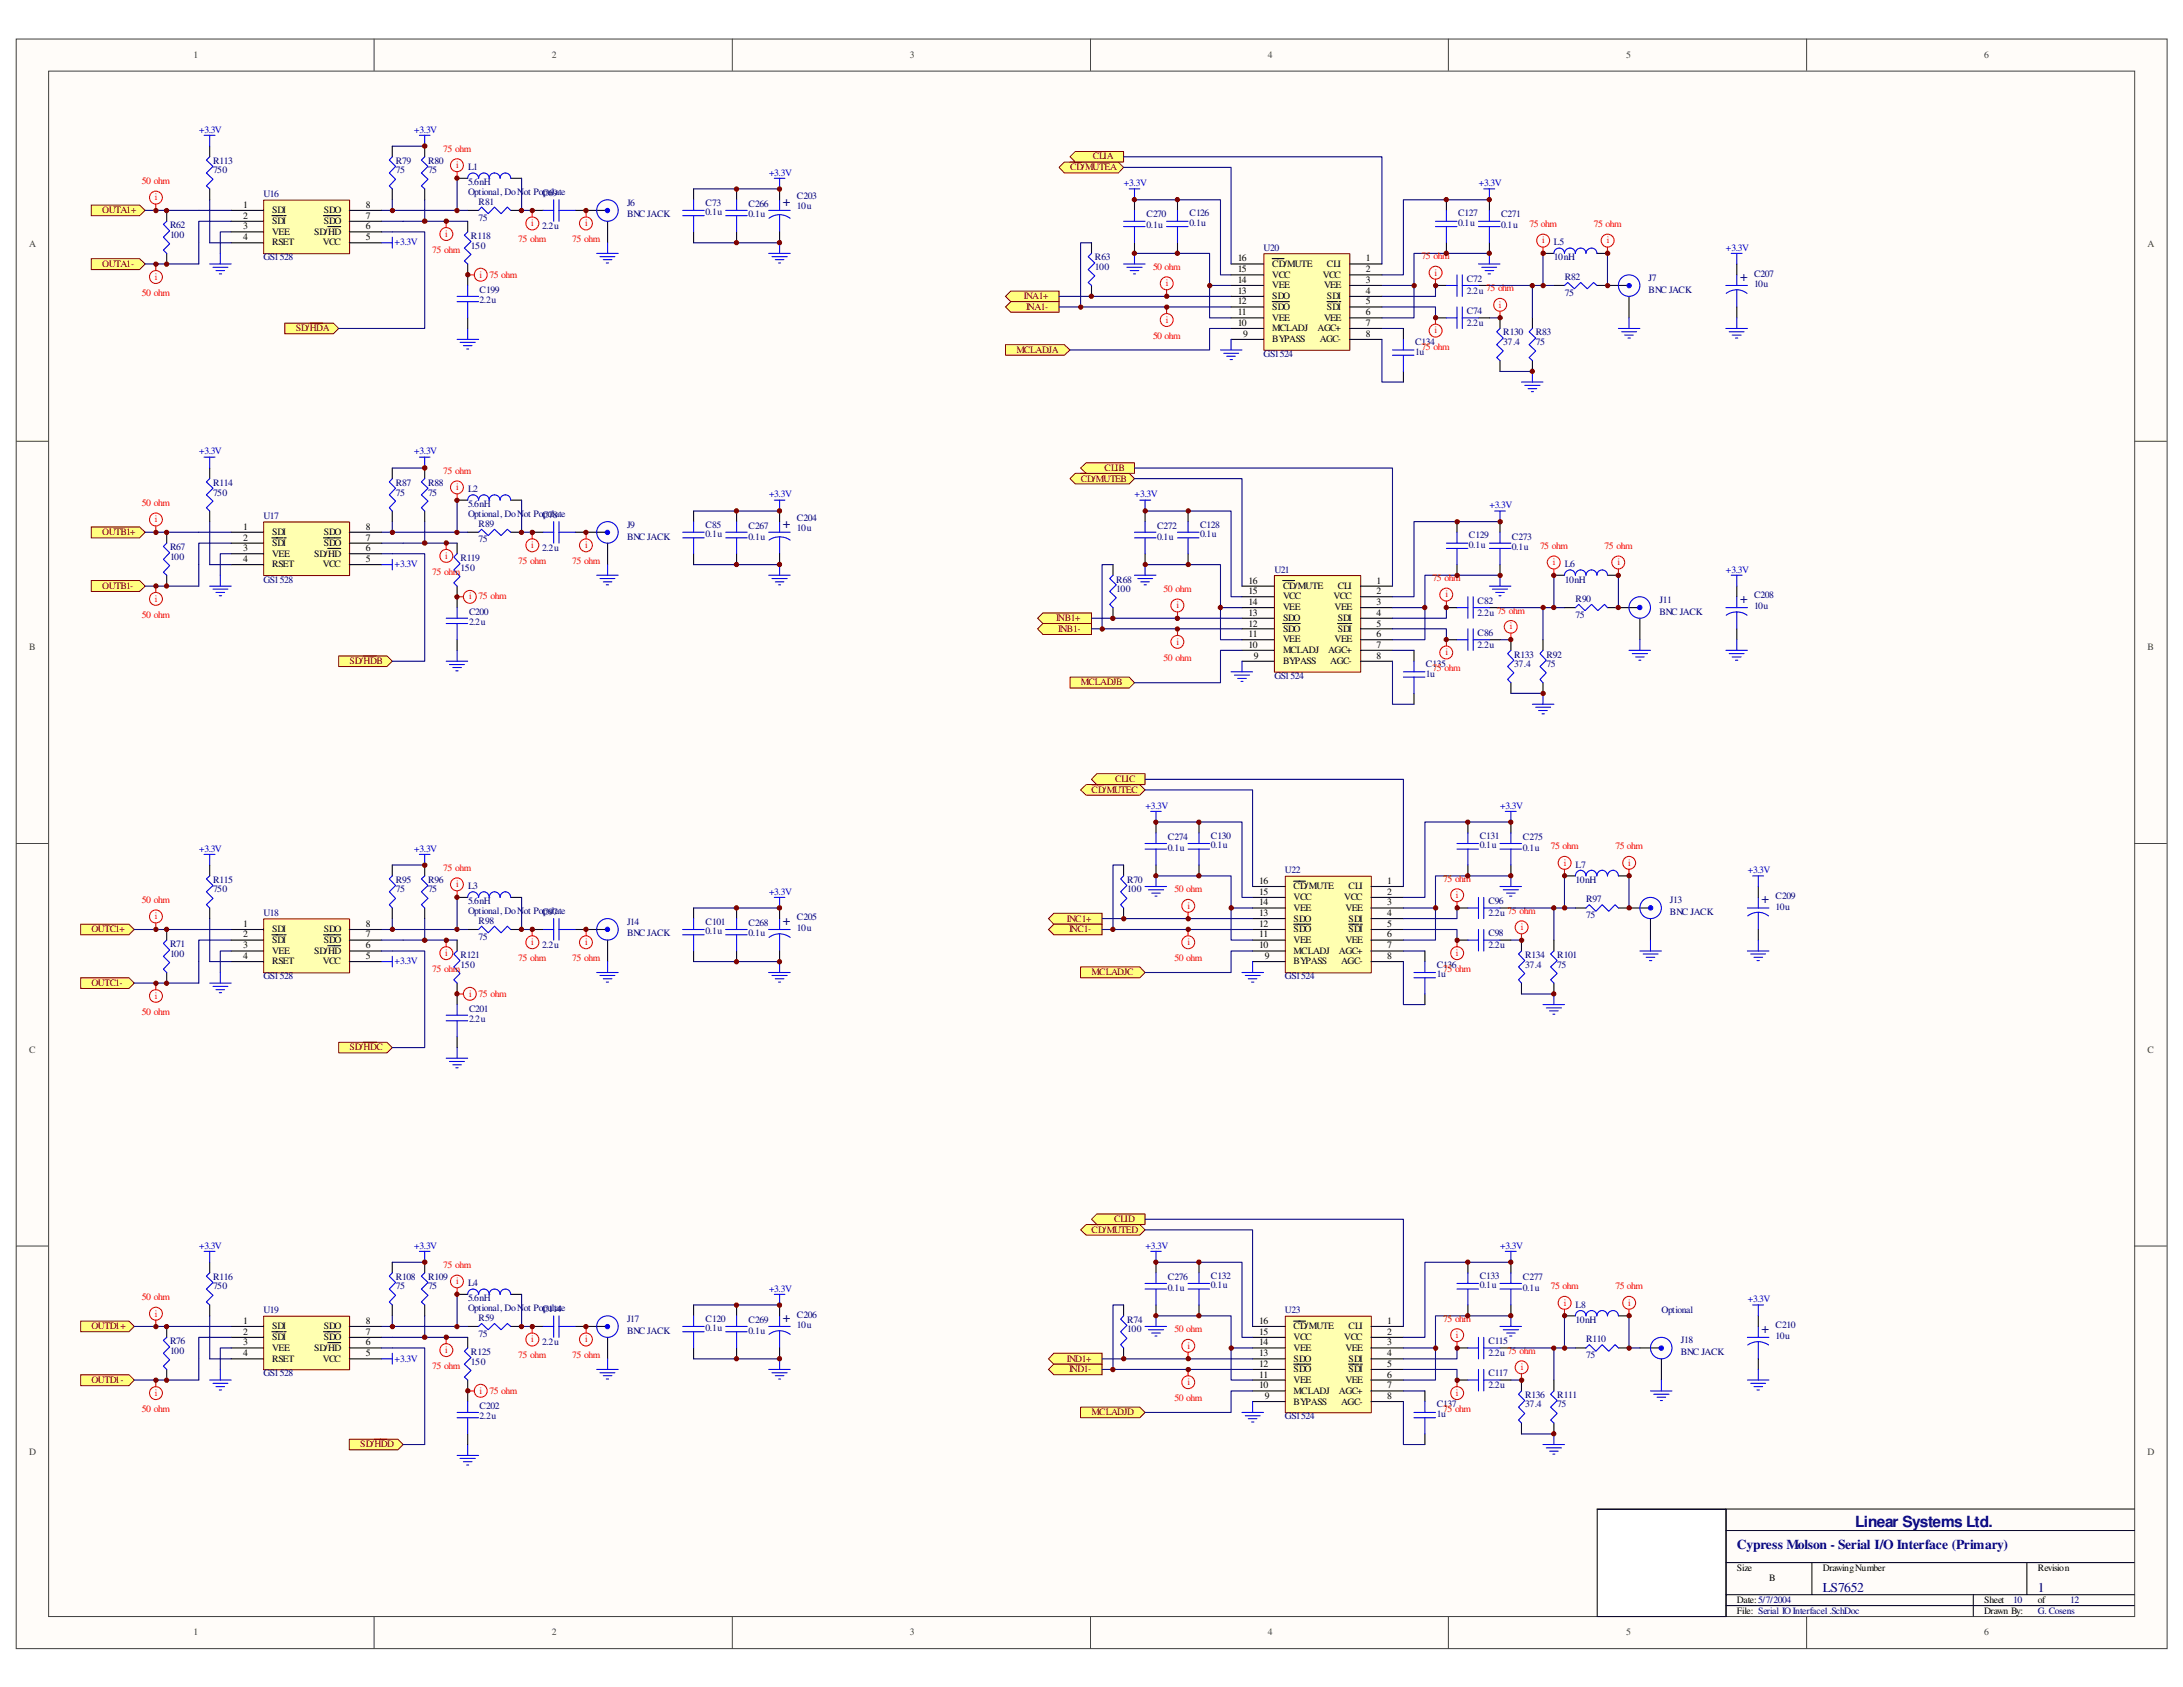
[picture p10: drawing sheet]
<svg xmlns="http://www.w3.org/2000/svg" width="279mm" height="216mm" viewBox="0 0 279 216" stroke-linecap="round" stroke-linejoin="round" font-family="sans-serif">
<defs><g id="words">
<text font-size="2" fill="#00007f" x="237.4" y="195.4">Linear Systems Ltd.</text>
<g font-size="1.7" fill="#00007f">
<text x="100.2" y="26.3">+</text>
<text x="222.7" y="35.9">+</text>
<text x="100.2" y="67.5">+</text>
<text x="222.7" y="77.1">+</text>
<text x="100.2" y="118.4">+</text>
<text x="225.5" y="115.6">+</text>
<text x="100.2" y="169.2">+</text>
<text x="225.5" y="170.6">+</text>
<text x="222.3" y="198.2">Cypress Molson - Serial I/O Interface (Primary)</text>
<text x="233.3" y="203.8">LS7652</text>
<text x="260.8" y="203.8">1</text>
</g>
<g font-size="1.2" fill="#3f3f3f">
<text x="24.8" y="7.4">1</text>
<text x="70.6" y="7.4">2</text>
<text x="116.5" y="7.4">3</text>
<text x="162.3" y="7.4">4</text>
<text x="208.1" y="7.4">5</text>
<text x="254" y="7.4">6</text>
<text x="3.7" y="31.7">A</text>
<text x="274.9" y="31.7">A</text>
<text x="3.7" y="83.2">B</text>
<text x="274.9" y="83.2">B</text>
<text x="3.7" y="134.7">C</text>
<text x="274.9" y="134.7">C</text>
<text x="3.7" y="186.2">D</text>
<text x="274.9" y="186.2">D</text>
<text x="24.8" y="209.3">1</text>
<text x="70.6" y="209.3">2</text>
<text x="116.5" y="209.3">3</text>
<text x="162.3" y="209.3">4</text>
<text x="208.1" y="209.3">5</text>
<text x="254" y="209.3">6</text>
</g>
<g font-size="1.2" fill="#00f">
<text x="25.5" y="17">+3.3V</text>
<text x="53" y="17">+3.3V</text>
<text x="98.4" y="22.5">+3.3V</text>
<text x="143.8" y="23.8">+3.3V</text>
<text x="189.3" y="23.8">+3.3V</text>
<text x="50.5" y="31.4">+3.3V</text>
<text x="220.9" y="32.1">+3.3V</text>
<text x="25.5" y="58.2">+3.3V</text>
<text x="53" y="58.2">+3.3V</text>
<text x="98.4" y="63.7">+3.3V</text>
<text x="145.2" y="63.7">+3.3V</text>
<text x="190.6" y="65.1">+3.3V</text>
<text x="50.5" y="72.6">+3.3V</text>
<text x="220.9" y="73.3">+3.3V</text>
<text x="146.6" y="103.5">+3.3V</text>
<text x="192" y="103.5">+3.3V</text>
<text x="25.5" y="109">+3.3V</text>
<text x="53" y="109">+3.3V</text>
<text x="223.7" y="111.8">+3.3V</text>
<text x="98.4" y="114.5">+3.3V</text>
<text x="50.5" y="123.4">+3.3V</text>
<text x="25.5" y="159.8">+3.3V</text>
<text x="53" y="159.8">+3.3V</text>
<text x="146.6" y="159.8">+3.3V</text>
<text x="192" y="159.8">+3.3V</text>
<text x="98.4" y="165.3">+3.3V</text>
<text x="223.7" y="166.7">+3.3V</text>
<text x="50.5" y="174.2">+3.3V</text>
</g>
<g font-size="1.2" fill="#f00">
<text x="18.2" y="23.6">50 ohm</text>
<text x="56.7" y="19.5">75 ohm</text>
<text x="58.4" y="21.5">i</text>
<text x="19.8" y="25.7">i</text>
<text x="68" y="28.9">i</text>
<text x="74.9" y="28.9">i</text>
<text x="195.7" y="29.1">75 ohm</text>
<text x="204" y="29.1">75 ohm</text>
<text x="19.8" y="35.8">i</text>
<text x="55.3" y="32.4">75 ohm</text>
<text x="57" y="30.3">i</text>
<text x="61.4" y="35.5">i</text>
<text x="62.7" y="35.5">75 ohm</text>
<text x="66.3" y="31">75 ohm</text>
<text x="73.2" y="31">75 ohm</text>
<text x="147.6" y="34.5">50 ohm</text>
<text x="181.9" y="33.2">75 ohm</text>
<text x="183.6" y="35.3">i</text>
<text x="197.4" y="31.1">i</text>
<text x="205.7" y="31.1">i</text>
<text x="18.2" y="37.8">50 ohm</text>
<text x="149.2" y="41.3">i</text>
<text x="149.2" y="36.6">i</text>
<text x="191.9" y="39.4">i</text>
<text x="147.6" y="43.3">50 ohm</text>
<text x="181.9" y="44.7">75 ohm</text>
<text x="183.6" y="42.7">i</text>
<text x="18.2" y="64.8">50 ohm</text>
<text x="56.7" y="60.7">75 ohm</text>
<text x="58.4" y="62.7">i</text>
<text x="19.8" y="66.8">i</text>
<text x="57" y="71.5">i</text>
<text x="68" y="70.1">i</text>
<text x="74.9" y="70.1">i</text>
<text x="197.1" y="70.3">75 ohm</text>
<text x="205.4" y="70.3">75 ohm</text>
<text x="19.8" y="77">i</text>
<text x="55.3" y="73.6">75 ohm</text>
<text x="60" y="76.7">i</text>
<text x="61.3" y="76.7">75 ohm</text>
<text x="66.3" y="72.2">75 ohm</text>
<text x="73.2" y="72.2">75 ohm</text>
<text x="148.9" y="75.8">50 ohm</text>
<text x="150.6" y="77.8">i</text>
<text x="183.3" y="74.4">75 ohm</text>
<text x="185" y="76.5">i</text>
<text x="198.8" y="72.3">i</text>
<text x="207" y="72.3">i</text>
<text x="18.2" y="79.1">50 ohm</text>
<text x="150.6" y="82.5">i</text>
<text x="185" y="83.9">i</text>
<text x="193.3" y="80.6">i</text>
<text x="148.9" y="84.5">50 ohm</text>
<text x="183.3" y="85.9">75 ohm</text>
<text x="56.7" y="111.5">75 ohm</text>
<text x="58.4" y="113.5">i</text>
<text x="184.7" y="112.9">75 ohm</text>
<text x="198.5" y="108.7">75 ohm</text>
<text x="200.2" y="110.8">i</text>
<text x="206.8" y="108.7">75 ohm</text>
<text x="208.4" y="110.8">i</text>
<text x="18.2" y="115.6">50 ohm</text>
<text x="19.8" y="117.6">i</text>
<text x="150.3" y="114.2">50 ohm</text>
<text x="152" y="116.3">i</text>
<text x="186.4" y="114.9">i</text>
<text x="194.6" y="119">i</text>
<text x="55.3" y="124.4">75 ohm</text>
<text x="57" y="122.3">i</text>
<text x="66.3" y="123">75 ohm</text>
<text x="68" y="120.9">i</text>
<text x="73.2" y="123">75 ohm</text>
<text x="74.9" y="120.9">i</text>
<text x="150.3" y="123">50 ohm</text>
<text x="152" y="120.9">i</text>
<text x="184.7" y="124.4">75 ohm</text>
<text x="186.4" y="122.3">i</text>
<text x="18.2" y="129.9">50 ohm</text>
<text x="19.8" y="127.8">i</text>
<text x="60" y="127.6">i</text>
<text x="61.3" y="127.6">75 ohm</text>
<text x="18.2" y="166.4">50 ohm</text>
<text x="56.7" y="162.3">75 ohm</text>
<text x="58.4" y="164.3">i</text>
<text x="198.5" y="165">75 ohm</text>
<text x="200.2" y="167.1">i</text>
<text x="206.8" y="165">75 ohm</text>
<text x="208.4" y="167.1">i</text>
<text x="19.8" y="168.5">i</text>
<text x="57" y="173.1">i</text>
<text x="66.3" y="173.8">75 ohm</text>
<text x="68" y="171.7">i</text>
<text x="73.2" y="173.8">75 ohm</text>
<text x="74.9" y="171.7">i</text>
<text x="150.3" y="170.5">50 ohm</text>
<text x="152" y="172.6">i</text>
<text x="184.7" y="169.2">75 ohm</text>
<text x="186.4" y="171.2">i</text>
<text x="19.8" y="178.6">i</text>
<text x="55.3" y="175.2">75 ohm</text>
<text x="61.4" y="178.4">i</text>
<text x="62.7" y="178.4">75 ohm</text>
<text x="150.3" y="179.3">50 ohm</text>
<text x="152" y="177.2">i</text>
<text x="186.4" y="178.6">i</text>
<text x="194.6" y="175.3">i</text>
<text x="18.2" y="180.7">50 ohm</text>
<text x="184.7" y="180.7">75 ohm</text>
</g>
<g font-size="1.2" fill="#00007f">
<text x="27.3" y="22.2">750</text>
<text x="27.3" y="21">R113</text>
<text x="50.7" y="22.2">75</text>
<text x="50.7" y="21">R79</text>
<text x="54.8" y="22.2">75</text>
<text x="54.8" y="21">R80</text>
<text x="59.9" y="21.8">L1</text>
<text x="59.9" y="23.7">5.6nH</text>
<text x="21.8" y="29.2">R62</text>
<text x="33.7" y="25.2">U16</text>
<text x="59.9" y="24.9">Optional, DoN</text>
<text x="61.3" y="28.2">75</text>
<text x="61.3" y="26.2">R81</text>
<text x="67.1" y="24.9">ot PoC69</text>
<text x="69.4" y="29.3">2.2u</text>
<text x="69.5" y="24.9">pulate</text>
<text x="80.3" y="26.3">J6</text>
<text x="80.3" y="27.8">BNC JACK</text>
<text x="90.3" y="27.6">0.1u</text>
<text x="90.3" y="26.3">C73</text>
<text x="95.8" y="27.8">0.1u</text>
<text x="95.8" y="26.5">C266</text>
<text x="102" y="26.8">10u</text>
<text x="102" y="25.5">C203</text>
<text x="146.7" y="29.2">0.1u</text>
<text x="146.7" y="27.8">C270</text>
<text x="152.2" y="28.9">0.1u</text>
<text x="152.2" y="27.7">C126</text>
<text x="186.6" y="28.9">0.1u</text>
<text x="186.6" y="27.7">C127</text>
<text x="192.2" y="29.2">0.1u</text>
<text x="192.2" y="27.8">C271</text>
<text x="21.8" y="30.4">100</text>
<text x="33.7" y="33.3">GS1528</text>
<text x="60.3" y="30.6">R118</text>
<text x="60.3" y="31.8">150</text>
<text x="140.1" y="34.5">100</text>
<text x="140.1" y="33.3">R63</text>
<text x="161.7" y="32.1">U20</text>
<text x="198.9" y="33.3">10nH</text>
<text x="198.9" y="31.4">L5</text>
<text x="200.3" y="35.8">R82</text>
<text x="211" y="35.9">J7</text>
<text x="224.5" y="35.4">C207</text>
<text x="61.4" y="38.8">2.2u</text>
<text x="61.4" y="37.5">C199</text>
<text x="187.7" y="41.7">2.2u</text>
<text x="187.7" y="40.2">C74</text>
<text x="187.7" y="37.6">2.2u 75 ohm</text>
<text x="187.7" y="36.1">C72</text>
<text x="200.3" y="37.8">75</text>
<text x="211" y="37.5">BNC JACK</text>
<text x="224.5" y="36.7">10u</text>
<text x="161.7" y="45.7">GS1524</text>
<text x="181.1" y="45.4">1u</text>
<text x="181.1" y="44.2">C134</text>
<text x="192.4" y="44.2">37.4</text>
<text x="192.4" y="42.9">R130</text>
<text x="196.6" y="44.2">75</text>
<text x="196.6" y="42.9">R83</text>
<text x="27.3" y="63.4">750</text>
<text x="27.3" y="62.2">R114</text>
<text x="50.7" y="63.4">75</text>
<text x="50.7" y="62.2">R87</text>
<text x="54.8" y="63.4">75</text>
<text x="54.8" y="62.2">R88</text>
<text x="59.9" y="63">L2</text>
<text x="59.9" y="64.9">5.6nH</text>
<text x="21.8" y="71.6">100</text>
<text x="21.8" y="70.4">R67</text>
<text x="33.7" y="66.4">U17</text>
<text x="58.9" y="71.8">R119</text>
<text x="59.9" y="66.2">Optional, DoN</text>
<text x="61.3" y="69.4">75</text>
<text x="61.3" y="67.4">R89</text>
<text x="67.1" y="66.2">ot PoC78</text>
<text x="69.4" y="70.5">2.2u</text>
<text x="69.5" y="66.2">pulate</text>
<text x="80.3" y="67.5">J9</text>
<text x="80.3" y="69">BNC JACK</text>
<text x="90.3" y="68.7">0.1u</text>
<text x="90.3" y="67.5">C85</text>
<text x="95.8" y="69">0.1u</text>
<text x="95.8" y="67.6">C267</text>
<text x="102" y="67.9">10u</text>
<text x="102" y="66.7">C204</text>
<text x="148.1" y="67.6">C272</text>
<text x="148.1" y="69">0.1u</text>
<text x="153.6" y="67.5">C128</text>
<text x="153.6" y="68.7">0.1u</text>
<text x="188" y="70.1">0.1u</text>
<text x="188" y="68.9">C129</text>
<text x="193.5" y="70.4">0.1u</text>
<text x="193.5" y="69">C273</text>
<text x="33.7" y="74.5">GS1528</text>
<text x="58.9" y="73">150</text>
<text x="142.9" y="75.8">100</text>
<text x="142.9" y="74.5">R68</text>
<text x="163.1" y="73.3">U21</text>
<text x="189.1" y="77.3">C82</text>
<text x="200.3" y="74.5">10nH</text>
<text x="200.3" y="72.6">L6</text>
<text x="201.6" y="77">R90</text>
<text x="212.4" y="77.1">J11</text>
<text x="224.5" y="78">10u</text>
<text x="224.5" y="76.6">C208</text>
<text x="60" y="80">2.2u</text>
<text x="60" y="78.7">C200</text>
<text x="189.1" y="82.9">2.2u</text>
<text x="189.1" y="81.4">C86</text>
<text x="189.1" y="78.8">2.2u 75 ohm</text>
<text x="201.6" y="79.1">75</text>
<text x="212.4" y="78.7">BNC JACK</text>
<text x="163.1" y="86.9">GS1524</text>
<text x="182.5" y="86.6">1u</text>
<text x="182.5" y="85.4">C135</text>
<text x="193.8" y="85.4">37.4</text>
<text x="193.8" y="84.2">R133</text>
<text x="198" y="85.4">75</text>
<text x="198" y="84.2">R92</text>
<text x="149.5" y="107.5">C274</text>
<text x="155" y="107.4">C130</text>
<text x="189.4" y="107.4">C131</text>
<text x="194.9" y="107.5">C275</text>
<text x="27.3" y="113">R115</text>
<text x="50.7" y="113">R95</text>
<text x="54.8" y="113">R96</text>
<text x="59.9" y="113.8">L3</text>
<text x="144.3" y="113">R70</text>
<text x="149.5" y="108.9">0.1u</text>
<text x="155" y="108.6">0.1u</text>
<text x="164.5" y="111.8">U22</text>
<text x="189.4" y="108.6">0.1u</text>
<text x="194.9" y="108.9">0.1u</text>
<text x="201.6" y="113">10nH</text>
<text x="201.6" y="111">L7</text>
<text x="27.3" y="114.2">750</text>
<text x="33.7" y="117.2">U18</text>
<text x="50.7" y="114.2">75</text>
<text x="54.8" y="114.2">75</text>
<text x="59.9" y="117">Optional, DoN</text>
<text x="59.9" y="115.7">5.6nH</text>
<text x="61.3" y="118.2">R98</text>
<text x="67.1" y="117">ot PoC97</text>
<text x="69.5" y="117">pulate</text>
<text x="80.3" y="118.3">J14</text>
<text x="80.3" y="119.8">BNC JACK</text>
<text x="90.3" y="119.6">0.1u</text>
<text x="90.3" y="118.3">C101</text>
<text x="95.8" y="119.8">0.1u</text>
<text x="95.8" y="118.5">C268</text>
<text x="102" y="119.2">10u</text>
<text x="102" y="117.8">C205</text>
<text x="144.3" y="114.2">100</text>
<text x="190.5" y="119.8">C98</text>
<text x="190.5" y="117.2">2.2u 75 ohm</text>
<text x="190.5" y="115.7">C96</text>
<text x="203" y="117.5">75</text>
<text x="203" y="115.4">R97</text>
<text x="213.7" y="117.1">BNC JACK</text>
<text x="213.7" y="115.6">J13</text>
<text x="227.2" y="116.4">10u</text>
<text x="227.2" y="115.1">C209</text>
<text x="21.8" y="122.5">100</text>
<text x="21.8" y="121.2">R71</text>
<text x="33.7" y="125.3">GS1528</text>
<text x="58.9" y="123.8">150</text>
<text x="58.9" y="122.6">R121</text>
<text x="61.3" y="120.3">75</text>
<text x="69.4" y="121.4">2.2u</text>
<text x="164.5" y="125.3">GS1524</text>
<text x="183.9" y="125.1">1u</text>
<text x="183.9" y="123.8">C136</text>
<text x="190.5" y="121.4">2.2u</text>
<text x="195.2" y="123.8">37.4</text>
<text x="195.2" y="122.6">R134</text>
<text x="199.3" y="123.8">75</text>
<text x="199.3" y="122.6">R101</text>
<text x="60" y="130.9">2.2u</text>
<text x="60" y="129.5">C201</text>
<text x="27.3" y="165">750</text>
<text x="27.3" y="163.8">R116</text>
<text x="50.7" y="165">75</text>
<text x="50.7" y="163.8">R108</text>
<text x="54.8" y="165">75</text>
<text x="54.8" y="163.8">R109</text>
<text x="59.9" y="164.6">L4</text>
<text x="59.9" y="167.8">Optional, DoN</text>
<text x="59.9" y="166.5">5.6nH</text>
<text x="67.1" y="167.8">ot PoC114e</text>
<text x="69.5" y="167.8">pulat</text>
<text x="149.5" y="165.2">0.1u</text>
<text x="149.5" y="163.8">C276</text>
<text x="155" y="164.9">0.1u</text>
<text x="155" y="163.7">C132</text>
<text x="189.4" y="164.9">0.1u</text>
<text x="189.4" y="163.7">C133</text>
<text x="194.9" y="165.2">0.1u</text>
<text x="194.9" y="163.8">C277</text>
<text x="201.6" y="167.4">L8</text>
<text x="21.8" y="173.3">100</text>
<text x="21.8" y="172">R76</text>
<text x="33.7" y="168.1">U19</text>
<text x="60.3" y="173.4">R125</text>
<text x="61.3" y="171.1">75</text>
<text x="61.3" y="169">R59</text>
<text x="69.4" y="172.2">2.2u</text>
<text x="80.3" y="169.2">J17</text>
<text x="80.3" y="170.7">BNC JACK</text>
<text x="90.3" y="170.4">0.1u</text>
<text x="90.3" y="169.2">C120</text>
<text x="95.8" y="170.7">0.1u</text>
<text x="95.8" y="169.3">C269</text>
<text x="102" y="170">10u</text>
<text x="102" y="168.6">C206</text>
<text x="144.3" y="170.5">100</text>
<text x="144.3" y="169.3">R74</text>
<text x="164.5" y="168.1">U23</text>
<text x="190.5" y="173.6">2.2u 75 ohm</text>
<text x="190.5" y="172">C115</text>
<text x="201.6" y="169.3">10nH</text>
<text x="203" y="173.8">75</text>
<text x="203" y="171.7">R110</text>
<text x="212.6" y="168.1">Optional</text>
<text x="215.1" y="173.4">BNC JACK</text>
<text x="215.1" y="171.9">J18</text>
<text x="227.2" y="171.4">10u</text>
<text x="227.2" y="170">C210</text>
<text x="33.7" y="176.1">GS1528</text>
<text x="60.3" y="174.7">150</text>
<text x="190.5" y="177.7">2.2u</text>
<text x="190.5" y="176.1">C117</text>
<text x="195.2" y="178.9">R136</text>
<text x="199.3" y="178.9">R111</text>
<text x="61.4" y="181.7">2.2u</text>
<text x="61.4" y="180.3">C202</text>
<text x="164.5" y="181.7">GS1524</text>
<text x="183.9" y="181.4">1u</text>
<text x="183.9" y="180.1">C137</text>
<text x="195.2" y="180.1">37.4</text>
<text x="199.3" y="180.1">75</text>
<text x="257.7" y="205.1">10</text>
<text x="260.8" y="206.5">G. Cosens</text>
<text x="265" y="205.1">12</text>
</g>
<g font-size="1.2" fill="#7f0000">
<text x="136.9" y="21.8">CD/MUTEA</text>
<text x="139.9" y="20.4">CLIA</text>
<text x="13.1" y="27.3">OUTA1+</text>
<text x="13.1" y="34.2">OUTA1-</text>
<text x="131" y="38.3">INA1+</text>
<text x="131.3" y="39.6">INA1-</text>
<text x="37.8" y="42.4">SD/HDA</text>
<text x="130.1" y="45.1">MCLADJA</text>
<text x="138.3" y="61.6">CD/MUTEB</text>
<text x="141.4" y="60.2">CLIB</text>
<text x="13.1" y="68.5">OUTB1+</text>
<text x="13.1" y="75.4">OUTB1-</text>
<text x="135.2" y="79.5">INB1+</text>
<text x="135.4" y="80.9">INB1-</text>
<text x="44.7" y="85">SD/HDB</text>
<text x="138.3" y="87.7">MCLADJB</text>
<text x="139.7" y="101.4">CD/MUTEC</text>
<text x="142.7" y="100.1">CLIC</text>
<text x="11.7" y="119.3">OUTC1+</text>
<text x="136.5" y="117.9">INC1+</text>
<text x="136.8" y="119.3">INC1-</text>
<text x="139.7" y="124.8">MCLADJC</text>
<text x="11.7" y="126.2">OUTC1-</text>
<text x="44.7" y="134.4">SD/HDC</text>
<text x="139.7" y="157.8">CD/MUTED</text>
<text x="142.6" y="156.4">CLID</text>
<text x="11.7" y="170.1">OUTD1+</text>
<text x="11.7" y="177">OUTD1-</text>
<text x="136.5" y="174.2">IND1+</text>
<text x="136.8" y="175.6">IND1-</text>
<text x="46.1" y="185.2">SD/HDD</text>
<text x="139.7" y="181.1">MCLADJD</text>
</g>
<g font-size="1.2">
<text x="31.1" y="29.3">3</text>
<text x="31.1" y="26.6">1</text>
<text x="31.1" y="28">2</text>
<text x="34.8" y="27.3">SDI</text>
<text x="34.8" y="28.7">SDI</text>
<text x="41.4" y="27.3">SDO</text>
<text x="41.4" y="28.7">SDO</text>
<text x="46.8" y="26.6">8</text>
<text x="46.8" y="28">7</text>
<text x="46.8" y="29.3">6</text>
<text x="31.1" y="30.7">4</text>
<text x="34.8" y="30">VEE</text>
<text x="34.8" y="31.4">RSET</text>
<text x="40.2" y="30">SD/HD</text>
<text x="41.3" y="31.4">VCC</text>
<text x="46.8" y="30.7">5</text>
<text x="158.4" y="33.4">16</text>
<text x="158.4" y="34.8">15</text>
<text x="162.8" y="35.5">VCC</text>
<text x="162.8" y="34.2">CD/MUTE</text>
<text x="169.3" y="35.5">VCC</text>
<text x="169.8" y="34.2">CLI</text>
<text x="174.8" y="33.4">1</text>
<text x="174.8" y="34.8">2</text>
<text x="158.4" y="38.9">12</text>
<text x="158.4" y="37.6">13</text>
<text x="158.4" y="41.7">10</text>
<text x="158.4" y="40.3">11</text>
<text x="158.4" y="36.2">14</text>
<text x="162.8" y="41">VEE</text>
<text x="162.8" y="39.6">SDO</text>
<text x="162.8" y="38.3">SDO</text>
<text x="162.8" y="36.9">VEE</text>
<text x="169.5" y="36.9">VEE</text>
<text x="169.5" y="41">VEE</text>
<text x="169.8" y="38.3">SDI</text>
<text x="169.8" y="39.6">SDI</text>
<text x="174.8" y="36.2">3</text>
<text x="174.8" y="40.3">6</text>
<text x="174.8" y="41.7">7</text>
<text x="174.8" y="37.6">4</text>
<text x="174.8" y="38.9">5</text>
<text x="159.1" y="43.1">9</text>
<text x="162.8" y="43.8">BYPASS</text>
<text x="162.8" y="42.4">MCLADJ</text>
<text x="168.6" y="42.4">AGC+</text>
<text x="168.9" y="43.8">AGC-</text>
<text x="174.8" y="43.1">8</text>
<text x="31.1" y="70.5">3</text>
<text x="31.1" y="71.9">4</text>
<text x="31.1" y="67.8">1</text>
<text x="31.1" y="69.2">2</text>
<text x="34.8" y="68.5">SDI</text>
<text x="34.8" y="69.8">SDI</text>
<text x="34.8" y="71.2">VEE</text>
<text x="40.2" y="71.2">SD/HD</text>
<text x="41.4" y="68.5">SDO</text>
<text x="41.4" y="69.8">SDO</text>
<text x="46.8" y="67.8">8</text>
<text x="46.8" y="69.2">7</text>
<text x="46.8" y="71.9">5</text>
<text x="46.8" y="70.5">6</text>
<text x="34.8" y="72.6">RSET</text>
<text x="41.3" y="72.6">VCC</text>
<text x="159.8" y="74.7">16</text>
<text x="159.8" y="77.4">14</text>
<text x="159.8" y="76">15</text>
<text x="164.2" y="76.7">VCC</text>
<text x="164.2" y="75.4">CD/MUTE</text>
<text x="170.7" y="76.7">VCC</text>
<text x="171.2" y="75.4">CLI</text>
<text x="176.2" y="74.7">1</text>
<text x="176.2" y="76">2</text>
<text x="176.2" y="77.4">3</text>
<text x="159.8" y="80.2">12</text>
<text x="159.8" y="78.8">13</text>
<text x="159.8" y="82.9">10</text>
<text x="159.8" y="81.5">11</text>
<text x="164.2" y="83.6">MCLADJ</text>
<text x="164.2" y="82.2">VEE</text>
<text x="164.2" y="80.9">SDO</text>
<text x="164.2" y="79.5">SDO</text>
<text x="164.2" y="78.1">VEE</text>
<text x="170" y="83.6">AGC+</text>
<text x="170.8" y="78.1">VEE</text>
<text x="170.8" y="82.2">VEE</text>
<text x="171.2" y="79.5">SDI</text>
<text x="171.2" y="80.9">SDI</text>
<text x="176.2" y="78.8">4</text>
<text x="176.2" y="80.2">5</text>
<text x="176.2" y="81.5">6</text>
<text x="176.2" y="82.9">7</text>
<text x="160.5" y="84.3">9</text>
<text x="164.2" y="85">BYPASS</text>
<text x="170.3" y="85">AGC-</text>
<text x="176.2" y="84.3">8</text>
<text x="161.2" y="113.1">16</text>
<text x="165.6" y="113.8">CD/MUTE</text>
<text x="172.6" y="113.8">CLI</text>
<text x="177.5" y="113.1">1</text>
<text x="31.1" y="118.6">1</text>
<text x="31.1" y="120">2</text>
<text x="34.8" y="119.3">SDI</text>
<text x="41.4" y="119.3">SDO</text>
<text x="46.8" y="118.6">8</text>
<text x="46.8" y="120">7</text>
<text x="161.2" y="118.6">12</text>
<text x="161.2" y="117.2">13</text>
<text x="161.2" y="120">11</text>
<text x="161.2" y="115.9">14</text>
<text x="161.2" y="114.5">15</text>
<text x="165.6" y="119.3">SDO</text>
<text x="165.6" y="117.9">SDO</text>
<text x="165.6" y="116.5">VEE</text>
<text x="165.6" y="115.2">VCC</text>
<text x="172" y="115.2">VCC</text>
<text x="172.2" y="116.5">VEE</text>
<text x="172.6" y="117.9">SDI</text>
<text x="172.6" y="119.3">SDI</text>
<text x="177.5" y="114.5">2</text>
<text x="177.5" y="115.9">3</text>
<text x="177.5" y="117.2">4</text>
<text x="177.5" y="118.6">5</text>
<text x="177.5" y="120">6</text>
<text x="31.1" y="121.4">3</text>
<text x="31.1" y="122.7">4</text>
<text x="34.8" y="120.7">SDI</text>
<text x="34.8" y="122">VEE</text>
<text x="34.8" y="123.4">RSET</text>
<text x="40.2" y="122">SD/HD</text>
<text x="41.3" y="123.4">VCC</text>
<text x="41.4" y="120.7">SDO</text>
<text x="46.8" y="122.7">5</text>
<text x="46.8" y="121.4">6</text>
<text x="161.2" y="121.4">10</text>
<text x="161.9" y="122.7">9</text>
<text x="165.6" y="123.4">BYPASS</text>
<text x="165.6" y="122">MCLADJ</text>
<text x="165.6" y="120.7">VEE</text>
<text x="171.4" y="122">AGC+</text>
<text x="171.7" y="123.4">AGC-</text>
<text x="172.2" y="120.7">VEE</text>
<text x="177.5" y="121.4">7</text>
<text x="177.5" y="122.7">8</text>
<text x="31.1" y="172.2">3</text>
<text x="31.1" y="173.6">4</text>
<text x="31.1" y="169.4">1</text>
<text x="31.1" y="170.8">2</text>
<text x="34.8" y="170.1">SDI</text>
<text x="34.8" y="171.5">SDI</text>
<text x="34.8" y="172.8">VEE</text>
<text x="40.2" y="172.8">SD/HD</text>
<text x="41.4" y="170.1">SDO</text>
<text x="41.4" y="171.5">SDO</text>
<text x="46.8" y="169.4">8</text>
<text x="46.8" y="170.8">7</text>
<text x="46.8" y="173.6">5</text>
<text x="46.8" y="172.2">6</text>
<text x="161.2" y="173.6">13</text>
<text x="161.2" y="169.4">16</text>
<text x="161.2" y="172.2">14</text>
<text x="161.2" y="170.8">15</text>
<text x="165.6" y="172.8">VEE</text>
<text x="165.6" y="171.5">VCC</text>
<text x="165.6" y="170.1">CD/MUTE</text>
<text x="172" y="171.5">VCC</text>
<text x="172.2" y="172.8">VEE</text>
<text x="172.6" y="170.1">CLI</text>
<text x="177.5" y="170.8">2</text>
<text x="177.5" y="169.4">1</text>
<text x="177.5" y="172.2">3</text>
<text x="177.5" y="173.6">4</text>
<text x="34.8" y="174.2">RSET</text>
<text x="41.3" y="174.2">VCC</text>
<text x="161.2" y="174.9">12</text>
<text x="161.2" y="177.7">10</text>
<text x="161.2" y="176.3">11</text>
<text x="161.9" y="179">9</text>
<text x="165.6" y="179.7">BYPASS</text>
<text x="165.6" y="178.4">MCLADJ</text>
<text x="165.6" y="177">VEE</text>
<text x="165.6" y="175.6">SDO</text>
<text x="165.6" y="174.2">SDO</text>
<text x="171.4" y="178.4">AGC+</text>
<text x="171.7" y="179.7">AGC-</text>
<text x="172.2" y="177">VEE</text>
<text x="172.6" y="174.2">SDI</text>
<text x="172.6" y="175.6">SDI</text>
<text x="177.5" y="174.9">5</text>
<text x="177.5" y="176.3">6</text>
<text x="177.5" y="177.7">7</text>
<text x="177.5" y="179">8</text>
<text x="222.3" y="201">Size</text>
<text x="226.4" y="202.4">B</text>
<text x="233.3" y="201">DrawingNumber</text>
<text x="260.8" y="201">Revision</text>
<text x="222.3" y="205.1">Date:5/7/2004</text>
<text x="222.3" y="206.5">File: Serial IOInterface1.SchDoc</text>
<text x="254" y="205.1">Sheet</text>
<text x="254" y="206.5">Drawn By:</text>
<text x="260.8" y="205.1">of</text>
</g>
</g></defs>
<path d="M2.1 5h275.3v206h-275.3z" fill="#fffcf9"/>
<path d="M2.1 5h275.3v206h-275.3z" fill="none" stroke="#3f3f3f" stroke-width=".13"/>
<path d="M6.3 9.1h266.9v197.8h-266.9z" fill="#fffcf9"/>
<g fill="none" stroke="#3f3f3f" stroke-width=".13">
<path d="M6.2 9.1h267v197.8h-267zM47.9 5v4.1M93.7 5v4.1M139.6 5v4.1M185.4 5v4.1M231.2 5v4.1M2.1 56.5h4.1M273.2 56.5h4.1M2.1 107.9h4.1M273.2 107.9h4.1M2.1 159.5h4.1M273.2 159.5h4.1"/>
<path d="M47.9 206.8v4.2M93.7 206.8v4.2M139.6 206.8v4.2M185.4 206.8v4.2M231.2 206.8v4.2"/>
</g>
<path d="M11.7 26.2h6.2l.7 .7-.7 .7h-6.2z" fill-rule="evenodd" fill="#ffff7f"/>
<path d="M11.7 26.2h6.2l.7 .7-.7 .7h-6.2z" fill="none" stroke="#7f0000" stroke-width=".13"/>
<path d="M11.7 33.1h6.2l.7 .7-.7 .7h-6.2z" fill-rule="evenodd" fill="#ffff7f"/>
<path d="M11.7 33.1h6.2l.7 .7-.7 .7h-6.2z" fill="none" stroke="#7f0000" stroke-width=".13"/>
<path d="M11.7 67.4h6.2l.7 .7-.7 .7h-6.2z" fill-rule="evenodd" fill="#ffff7f"/>
<path d="M11.7 67.4h6.2l.7 .7-.7 .7h-6.2z" fill="none" stroke="#7f0000" stroke-width=".13"/>
<path d="M11.7 74.3h6.2l.7 .7-.7 .7h-6.2z" fill-rule="evenodd" fill="#ffff7f"/>
<path d="M11.7 74.3h6.2l.7 .7-.7 .7h-6.2z" fill="none" stroke="#7f0000" stroke-width=".13"/>
<path d="M10.3 118.3h6.2l.7 .7-.7 .6h-6.2z" fill-rule="evenodd" fill="#ffff7f"/>
<path d="M10.3 118.3h6.2l.7 .7-.7 .6h-6.2z" fill="none" stroke="#7f0000" stroke-width=".13"/>
<path d="M10.3 125.1h6.2l.7 .7-.7 .7h-6.2z" fill-rule="evenodd" fill="#ffff7f"/>
<path d="M10.3 125.1h6.2l.7 .7-.7 .7h-6.2z" fill="none" stroke="#7f0000" stroke-width=".13"/>
<path d="M10.3 169.1h6.2l.7 .7-.7 .6h-6.2z" fill-rule="evenodd" fill="#ffff7f"/>
<path d="M10.3 169.1h6.2l.7 .7-.7 .6h-6.2z" fill="none" stroke="#7f0000" stroke-width=".13"/>
<path d="M10.3 175.9h6.2l.7 .7-.7 .7h-6.2z" fill-rule="evenodd" fill="#ffff7f"/>
<path d="M10.3 175.9h6.2l.7 .7-.7 .7h-6.2z" fill="none" stroke="#7f0000" stroke-width=".13"/>
<path d="M128.7 37.9l.7-.6h6.2v1.3h-6.2z" fill-rule="evenodd" fill="#ffff7f"/>
<path d="M128.7 37.9l.7-.6h6.2v1.3h-6.2z" fill="none" stroke="#7f0000" stroke-width=".13"/>
<path d="M128.7 39.3l.7-.7h6.2v1.4h-6.2z" fill-rule="evenodd" fill="#ffff7f"/>
<path d="M128.7 39.3l.7-.7h6.2v1.4h-6.2z" fill="none" stroke="#7f0000" stroke-width=".13"/>
<path d="M132.8 79.1l.7-.7h6.2v1.4h-6.2z" fill-rule="evenodd" fill="#ffff7f"/>
<path d="M132.8 79.1l.7-.7h6.2v1.4h-6.2z" fill="none" stroke="#7f0000" stroke-width=".13"/>
<path d="M132.8 80.5l.7-.7h6.2v1.4h-6.2z" fill-rule="evenodd" fill="#ffff7f"/>
<path d="M132.8 80.5l.7-.7h6.2v1.4h-6.2z" fill="none" stroke="#7f0000" stroke-width=".13"/>
<path d="M134.9 116.9h6.2v1.4h-6.2l-.7-.7z" fill-rule="evenodd" fill="#ffff7f"/>
<path d="M134.9 116.9h6.2v1.4h-6.2l-.7-.7z" fill="none" stroke="#7f0000" stroke-width=".13"/>
<path d="M134.2 119l.7-.7h6.2v1.3h-6.2z" fill-rule="evenodd" fill="#ffff7f"/>
<path d="M134.2 119l.7-.7h6.2v1.3h-6.2z" fill="none" stroke="#7f0000" stroke-width=".13"/>
<path d="M134.9 173.2h6.2v1.4h-6.2l-.7-.7z" fill-rule="evenodd" fill="#ffff7f"/>
<path d="M134.9 173.2h6.2v1.4h-6.2l-.7-.7z" fill="none" stroke="#7f0000" stroke-width=".13"/>
<path d="M134.2 175.3l.7-.7h6.2v1.3h-6.2z" fill-rule="evenodd" fill="#ffff7f"/>
<path d="M134.2 175.3l.7-.7h6.2v1.3h-6.2z" fill="none" stroke="#7f0000" stroke-width=".13"/>
<path d="M36.4 41.4h6.3l.6 .6-.6 .7h-6.3z" fill-rule="evenodd" fill="#ffff7f"/>
<path d="M36.4 41.4h6.3l.6 .6-.6 .7h-6.3z" fill="none" stroke="#7f0000" stroke-width=".13"/>
<path d="M39.6 41.4h1.7" fill="none" stroke="#7f0000" stroke-width=".14"/>
<path d="M43.3 83.9h6.2l.7 .7-.7 .7h-6.2z" fill-rule="evenodd" fill="#ffff7f"/>
<path d="M43.3 83.9h6.2l.7 .7-.7 .7h-6.2z" fill="none" stroke="#7f0000" stroke-width=".13"/>
<path d="M46.5 83.9h1.7" fill="none" stroke="#7f0000" stroke-width=".14"/>
<path d="M43.3 133.4h6.2l.7 .7-.7 .6h-6.2z" fill-rule="evenodd" fill="#ffff7f"/>
<path d="M43.3 133.4h6.2l.7 .7-.7 .6h-6.2z" fill="none" stroke="#7f0000" stroke-width=".13"/>
<path d="M46.5 133.4h1.7" fill="none" stroke="#7f0000" stroke-width=".14"/>
<path d="M44.7 184.2h6.2l.7 .7-.7 .6h-6.2z" fill-rule="evenodd" fill="#ffff7f"/>
<path d="M44.7 184.2h6.2l.7 .7-.7 .6h-6.2z" fill="none" stroke="#7f0000" stroke-width=".13"/>
<path d="M47.9 184.2h1.6" fill="none" stroke="#7f0000" stroke-width=".14"/>
<path d="M136.9 61.3l.7-.7h6.9l.7 .7-.7 .6h-6.9z" fill-rule="evenodd" fill="#ffff7f"/>
<path d="M136.9 61.3l.7-.7h6.9l.7 .7-.7 .6h-6.9z" fill="none" stroke="#7f0000" stroke-width=".13"/>
<path d="M138.3 60.6h1.5" fill="none" stroke="#7f0000" stroke-width=".14"/>
<path d="M138.3 101.1l.7-.7h6.9l.7 .7-.7 .7h-6.9z" fill-rule="evenodd" fill="#ffff7f"/>
<path d="M138.3 101.1l.7-.7h6.9l.7 .7-.7 .7h-6.9z" fill="none" stroke="#7f0000" stroke-width=".13"/>
<path d="M139.7 100.4h1.5" fill="none" stroke="#7f0000" stroke-width=".14"/>
<path d="M135.6 21.4l.6-.7h6.9l.7 .7-.7 .7h-6.9z" fill-rule="evenodd" fill="#ffff7f"/>
<path d="M135.6 21.4l.6-.7h6.9l.7 .7-.7 .7h-6.9z" fill="none" stroke="#7f0000" stroke-width=".13"/>
<path d="M136.9 20.7h1.6" fill="none" stroke="#7f0000" stroke-width=".14"/>
<path d="M138.3 157.4l.7-.7h6.9l.7 .7-.7 .7h-6.9z" fill-rule="evenodd" fill="#ffff7f"/>
<path d="M138.3 157.4l.7-.7h6.9l.7 .7-.7 .7h-6.9z" fill="none" stroke="#7f0000" stroke-width=".13"/>
<path d="M139.7 156.7h1.5" fill="none" stroke="#7f0000" stroke-width=".14"/>
<path d="M128.7 44.1h7.5l.7 .7-.7 .7h-7.5z" fill-rule="evenodd" fill="#ffff7f"/>
<path d="M128.7 44.1h7.5l.7 .7-.7 .7h-7.5z" fill="none" stroke="#7f0000" stroke-width=".13"/>
<path d="M136.9 86.7h7.6l.7 .7-.7 .7h-7.6z" fill-rule="evenodd" fill="#ffff7f"/>
<path d="M136.9 86.7h7.6l.7 .7-.7 .7h-7.6z" fill="none" stroke="#7f0000" stroke-width=".13"/>
<path d="M138.3 123.7h7.6l.7 .8-.7 .6h-7.6z" fill-rule="evenodd" fill="#ffff7f"/>
<path d="M138.3 123.7h7.6l.7 .8-.7 .6h-7.6z" fill="none" stroke="#7f0000" stroke-width=".13"/>
<path d="M138.3 180.1h7.6l.7 .7-.7 .6h-7.6z" fill-rule="evenodd" fill="#ffff7f"/>
<path d="M138.3 180.1h7.6l.7 .7-.7 .6h-7.6z" fill="none" stroke="#7f0000" stroke-width=".13"/>
<path d="M136.9 20.1l.7-.7h6.2v1.3h-6.2z" fill-rule="evenodd" fill="#ffff7f"/>
<path d="M136.9 20.1l.7-.7h6.2v1.3h-6.2z" fill="none" stroke="#7f0000" stroke-width=".13"/>
<path d="M138.3 59.9l.7-.7h6.2v1.4h-6.2z" fill-rule="evenodd" fill="#ffff7f"/>
<path d="M138.3 59.9l.7-.7h6.2v1.4h-6.2z" fill="none" stroke="#7f0000" stroke-width=".13"/>
<path d="M140.4 99h6.2v1.4h-6.2l-.7-.7z" fill-rule="evenodd" fill="#ffff7f"/>
<path d="M140.4 99h6.2v1.4h-6.2l-.7-.7z" fill="none" stroke="#7f0000" stroke-width=".13"/>
<path d="M140.4 155.4h6.2v1.3h-6.2l-.7-.7z" fill-rule="evenodd" fill="#ffff7f"/>
<path d="M140.4 155.4h6.2v1.3h-6.2l-.7-.7z" fill="none" stroke="#7f0000" stroke-width=".13"/>
<path d="M33.8 25.7h10.9v6.8h-10.9z" fill="#ffffb0"/>
<path d="M33.7 25.6h11v6.9h-11z" fill="none" stroke="#7f0000" stroke-width=".13"/>
<path d="M29.6 26.9h4.1M29.6 28.3h4.1M29.6 29.7h4.1M29.6 31.1h4.1M34.8 27.6h1.4M36.3 27.6h.3M41.4 27.6h2.2M42 29h1.6M44.7 26.9h4.2M44.7 28.3h4.2M44.7 29.7h4.2M44.7 31.1h4.2" fill="none" stroke="#000" stroke-width=".14"/>
<path d="M161.8 32.5h11v12.3h-11z" fill="#ffffb0"/>
<path d="M161.8 32.5h11v12.3h-11z" fill="none" stroke="#7f0000" stroke-width=".13"/>
<g fill="none" stroke="#000" stroke-width=".14">
<path d="M157.6 33.8h4.1M157.6 35.2h4.1M157.6 36.5h4.1M157.6 37.9h4.1M157.6 39.3h4.1M162.8 38.6h2.2M162.8 33.1h1.5M169.8 38.6h1.4M171.4 38.6h.2M172.7 33.8h4.2M172.7 35.2h4.2M172.7 36.5h4.2"/>
<path d="M172.7 37.9h4.2M172.7 39.3h4.2M157.6 40.7h4.1M157.6 42h4.1M157.6 43.4h4.1M172.7 40.7h4.2M172.7 42h4.2M172.7 43.4h4.2"/>
</g>
<path d="M33.8 66.8h10.9v6.9h-10.9z" fill="#ffffb0"/>
<path d="M33.7 66.8h11v6.9h-11z" fill="none" stroke="#7f0000" stroke-width=".13"/>
<path d="M29.6 68.1h4.1M29.6 69.5h4.1M29.6 70.9h4.1M29.6 72.3h4.1M34.8 68.8h1.4M36.3 68.8h.3M41.4 68.8h2.2M42 70.2h1.6M44.7 68.1h4.2M44.7 69.5h4.2M44.7 70.9h4.2M44.7 72.3h4.2" fill="none" stroke="#000" stroke-width=".14"/>
<path d="M33.8 117.6h10.9v6.9h-10.9z" fill="#ffffb0"/>
<path d="M33.7 117.6h11v6.9h-11z" fill="none" stroke="#7f0000" stroke-width=".13"/>
<path d="M29.6 119h4.1M34.8 119.6h1.4M36.3 119.6h.3M41.4 119.6h2.2M44.7 119h4.2M29.6 120.3h4.1M29.6 121.7h4.1M29.6 123.1h4.1M42 121h1.6M44.7 120.3h4.2M44.7 121.7h4.2M44.7 123.1h4.2" fill="none" stroke="#000" stroke-width=".14"/>
<path d="M33.8 168.5h10.9v6.8h-10.9z" fill="#ffffb0"/>
<path d="M33.7 168.4h11v6.9h-11z" fill="none" stroke="#7f0000" stroke-width=".13"/>
<path d="M29.6 169.8h4.1M29.6 171.2h4.1M29.6 172.5h4.1M29.6 173.9h4.1M34.8 170.4h1.4M36.3 170.4h.3M41.4 170.4h2.2M42 171.8h1.6M44.7 169.8h4.2M44.7 171.2h4.2M44.7 172.5h4.2M44.7 173.9h4.2" fill="none" stroke="#000" stroke-width=".14"/>
<path d="M163.2 73.7h11v12.3h-11z" fill="#ffffb0"/>
<path d="M163.1 73.7h11.1v12.3h-11.1z" fill="none" stroke="#7f0000" stroke-width=".13"/>
<g fill="none" stroke="#000" stroke-width=".14">
<path d="M159 75h4.1M159 76.4h4.1M159 77.8h4.1M159 79.1h4.1M164.2 79.8h2.2M164.2 74.3h1.5M171.2 79.8h1.4M172.7 79.8h.3M174.1 75h4.1M174.1 76.4h4.1M174.1 77.8h4.1M174.1 79.1h4.1"/>
<path d="M159 80.5h4.1M159 81.9h4.1M159 83.2h4.1M159 84.6h4.1M174.1 80.5h4.1M174.1 81.9h4.1M174.1 83.2h4.1M174.1 84.6h4.1"/>
</g>
<path d="M164.5 112.2h11v12.3h-11z" fill="#ffffb0"/>
<path d="M164.5 112.1h11v12.4h-11z" fill="none" stroke="#7f0000" stroke-width=".13"/>
<g fill="none" stroke="#000" stroke-width=".14">
<path d="M160.3 113.5h4.2M160.3 114.9h4.2M160.3 116.2h4.2M160.3 117.6h4.2M160.3 119h4.2M165.6 118.3h2.2M165.6 112.8h1.5M172.6 118.3h1.3M174.1 118.3h.3M175.5 113.5h4.1M175.5 114.9h4.1M175.5 116.2h4.1"/>
<path d="M175.5 117.6h4.1M175.5 119h4.1M160.3 120.3h4.2M160.3 121.7h4.2M160.3 123.1h4.2M175.5 120.3h4.1M175.5 121.7h4.1M175.5 123.1h4.1"/>
</g>
<path d="M164.5 168.5h11v12.3h-11z" fill="#ffffb0"/>
<path d="M164.5 168.4h11v12.4h-11z" fill="none" stroke="#7f0000" stroke-width=".13"/>
<g fill="none" stroke="#000" stroke-width=".14">
<path d="M75 26.9h2.8M77.8 28.3v2.8M160.3 169.8h4.2M160.3 171.2h4.2M160.3 172.5h4.2M160.3 173.9h4.2M160.3 175.3h4.2M160.3 176.6h4.2M160.3 178h4.2M160.3 179.4h4.2M165.6 174.6h2.2M165.6 169.1h1.5"/>
<path d="M172.6 174.6h1.3M174.1 174.6h.3M175.5 169.8h4.1M175.5 171.2h4.1M175.5 172.5h4.1M175.5 173.9h4.1M175.5 175.3h4.1M175.5 176.6h4.1M175.5 178h4.1M175.5 179.4h4.1"/>
</g>
<circle cx="77.7" cy="26.9" r=".27" fill="#00f"/>
<g fill="none" stroke="#00f" stroke-width=".14">
<circle cx="77.7" cy="26.9" r=".27"/>
<circle cx="77.8" cy="26.9" r="1.37"/>
</g>
<path d="M205.7 36.5h2.8M208.5 37.9v2.8" fill="none" stroke="#000" stroke-width=".14"/>
<circle cx="208.5" cy="36.6" r=".28" fill="#00f"/>
<g fill="none" stroke="#00f" stroke-width=".14">
<path d="M26.1 17.3h1.4M26.8 17.3v1.4M53.7 17.3h1.3M54.4 17.3v1.4M21.3 28.3l-.4 .4 .8 .8-.8 .9 .8 .8-.8 .8 .4 .4M26.8 20.1l-.4 .4 .9 .8-.9 .8 .9 .8-.9 .9 .4 .4M26.8 33.8h2.8M27.3 34.2h1.9M27.6 34.6h1.1M28.1 35.1h.3M28.2 32.4v1.4M48.9 31.1h1.3"/>
<path d="M50.2 20.1l-.4 .4 .8 .8-.8 .8 .8 .8-.8 .9 .4 .4M50.2 30.4v1.3M59.9 22.8a.7 .7 0 0 1 .7-.7 .7 .7 0 0 1 .7 .7 .68 .68 0 0 1 .6-.7 .68 .68 0 0 1 .7 .7 .7 .7 0 0 1 .7-.7 .7 .7 0 0 1 .7 .7 .68 .68 0 0 1 .7-.7 .68 .68 0 0 1 .7 .7M61.3 26.9l.3-.4 .9 .8 .8-.8 .8 .8 .8-.8 .5 .4M76.4 32.4h2.7M76.8 32.9h1.9M77.2 33.2h1.1M77.6 33.7h.3M77.8 31.1v1.3M26.1 58.5h1.4M26.8 58.5v1.4M21.3 69.5l-.4 .4 .8 .8-.8 .9 .8 .8-.8 .8 .4 .4"/>
<path d="M26.8 61.3l-.4 .4 .9 .8-.9 .8 .9 .8-.9 .9 .4 .4M26.8 75h2.8M27.3 75.4h1.9M27.6 75.8h1.1M28.1 76.2h.3M28.2 73.6v1.4M26.1 109.3h1.4M26.8 112.1l-.4 .4 .9 .8-.9 .8 .9 .9-.9 .8 .4 .4M26.8 109.3v1.4M21.3 120.3l-.4 .4 .8 .9-.8 .8 .8 .8-.8 .8 .4 .5M26.8 125.8h2.8M27.3 126.2h1.9"/>
<path d="M27.6 126.7h1.1M28.1 127h.3M28.2 124.5v1.3M21.3 171.2l-.4 .3 .8 .9-.8 .8 .8 .8-.8 .8 .4 .5M26.1 160.1h1.4M26.8 162.9l-.4 .4 .9 .8-.9 .9 .9 .8-.9 .8 .4 .4M26.8 160.1v1.4M26.8 176.6h2.8M27.3 177h1.9M27.6 177.5h1.1M28.1 177.9h.3M28.2 175.3v1.3"/>
<circle cx="208.5" cy="36.6" r="1.38"/>
<circle cx="208.5" cy="36.6" r=".28"/>
</g>
<g fill="none" stroke="#000" stroke-width=".14">
<path d="M26.8 18.7v1.4M50.2 18.7v1.4M21.3 26.9v1.4M21.3 32.4v1.4M26.8 24.2v1.4M50.2 24.2v1.4M58.5 22.8h1.4M59.9 26.9h1.4M65.4 26.9h1.4M65.4 22.8h1.4M26.8 59.9v1.4M21.3 68.1v1.4"/>
<path d="M21.3 73.6v1.4M26.8 65.4v1.4M75 68.1h2.8M77.8 69.5v2.8M21.3 119v1.3M26.8 110.7v1.4M26.8 116.2v1.4M21.3 124.5v1.3M21.3 169.8v1.4M21.3 175.3v1.3M26.8 161.5v1.4M26.8 167v1.4"/>
</g>
<g fill="none" stroke="#00007f" stroke-width=".14">
<path d="M18.6 26.9h11M26.8 31.1h2.8M29.6 28.3h-4.2v5.5h-6.8M29.6 29.7h-1.4v2.7M48.9 26.9h1.3M48.9 29.7h1.3M18.6 68.1h6.8M26.8 72.3h2.8M29.6 69.5h-4.2v5.5h-6.8M29.6 70.9h-1.4v2.7M17.2 119h12.4M26.8 123.1h2.8"/>
<path d="M29.6 120.3h-4.2v5.5h-8.2M29.6 121.7h-1.4v2.8M17.2 169.8h12.4M26.8 173.9h2.8M29.6 171.2h-4.2v5.4h-8.2M29.6 172.5h-1.4v2.8"/>
</g>
<circle cx="77.7" cy="68.1" r=".27" fill="#00f"/>
<g fill="none" stroke="#00f" stroke-width=".14">
<path d="M53.7 58.5h1.3M54.4 58.5v1.4M48.9 72.3h1.3M50.2 71.6v1.3M54.4 61.3l-.5 .4 .9 .8-.9 .8 .9 .8-.9 .9 .5 .4M59.9 64a.7 .7 0 0 1 .7-.7 .7 .7 0 0 1 .7 .7 .68 .68 0 0 1 .6-.7 .68 .68 0 0 1 .7 .7 .7 .7 0 0 1 .7-.7 .7 .7 0 0 1 .7 .7 .68 .68 0 0 1 .7-.7 .68 .68 0 0 1 .7 .7M61.3 68.1l.3-.4 .9 .8 .8-.8 .8 .8 .8-.8 .5 .4M76.4 73.6h2.7M76.8 74h1.9M77.2 74.5h1.1M77.6 74.8h.3M77.8 72.3v1.3"/>
<circle cx="77.7" cy="68.1" r=".27"/>
<circle cx="77.8" cy="68.1" r="1.37"/>
</g>
<path d="M48.9 70.9h1.3M58.5 64v4.1h-9.6M58.5 68.1h1.4M66.8 64v4.1" fill="none" stroke="#00007f" stroke-width=".14"/>
<path d="M54.4 59.9v1.4M54.4 65.4v1.4M58.5 64h1.4M59.9 68.1h1.4M65.4 68.1h1.4M65.4 64h1.4M75 119h2.8M77.8 120.3v2.8" fill="none" stroke="#000" stroke-width=".14"/>
<circle cx="77.7" cy="118.9" r=".28" fill="#00f"/>
<g fill="none" stroke="#00f" stroke-width=".14">
<path d="M53.7 109.3h1.3M54.4 112.1l-.5 .4 .9 .8-.9 .8 .9 .9-.9 .8 .5 .4M54.4 109.3v1.4M59.9 114.9a.7 .7 0 0 1 .7-.8 .7 .7 0 0 1 .7 .8 .68 .68 0 0 1 .6-.8 .68 .68 0 0 1 .7 .8 .7 .7 0 0 1 .7-.8 .7 .7 0 0 1 .7 .8 .68 .68 0 0 1 .7-.8 .68 .68 0 0 1 .7 .8M61.3 119l.3-.5 .9 .9 .8-.9 .8 .9 .8-.9 .5 .5M48.9 123.1h1.3M50.2 122.4v1.3M76.4 124.5h2.7M76.8 124.8h1.9M77.2 125.3h1.1M77.6 125.7h.3M77.8 123.1v1.4"/>
<circle cx="77.7" cy="118.9" r=".28"/>
<circle cx="77.7" cy="118.9" r="1.37"/>
</g>
<path d="M48.9 119h11M58.5 114.9v4.1M66.8 114.9v4.1M48.9 121.7h1.3" fill="none" stroke="#00007f" stroke-width=".14"/>
<path d="M54.4 110.7v1.4M54.4 116.2v1.4M58.5 114.9h1.4M59.9 119h1.4M65.4 119h1.4M65.4 114.9h1.4M75 169.8h2.8M77.8 171.2v2.7" fill="none" stroke="#000" stroke-width=".14"/>
<circle cx="77.7" cy="169.8" r=".27" fill="#00f"/>
<g fill="none" stroke="#00f" stroke-width=".14">
<path d="M143.8 33.8h2.8M144.2 34.2h2M144.5 24.2h1.4M144.7 34.6h1.1M145.1 35.1h.2M145.2 24.2v1.4M145.2 32.4v1.4M149.3 28.3h2.8M149.3 29h2.8M150.7 26.9v1.4M150.7 29v2.1M183.7 28.3h2.8"/>
<path d="M183.7 29h2.8M185.1 26.9v1.4M185.1 29v2.1M189.2 33.8h2.8M189.7 34.2h1.9M189.9 24.2h1.4M190.1 34.6h1.1M190.5 35.1h.3M190.6 24.2v1.4M190.6 32.4v1.4M198.9 32.4a.68 .68 0 0 1 .7-.7 .68 .68 0 0 1 .6 .7 .7 .7 0 0 1 .7-.7 .7 .7 0 0 1 .7 .7 .68 .68 0 0 1 .7-.7 .68 .68 0 0 1 .7 .7 .7 .7 0 0 1 .7-.7 .7 .7 0 0 1 .7 .7M200.2 36.5l.5-.3 .8 .8 .8-.8 .9 .8 .8-.8 .4 .3"/>
<path d="M178.2 44.8h2.8M178.2 45.5h2.8M179.6 43.4v1.4M179.6 45.5v2M192 42l-.4 .5 .8 .8-.8 .8 .8 .8-.8 .9 .4 .3M194.7 48.9h2.8M195.2 49.3h1.9M195.6 49.7h1.1M196 50.1h.3M196.1 42l-.4 .5 .9 .8-.9 .8 .9 .8-.9 .9 .4 .3M196.1 47.5v1.4M207.1 42h2.8"/>
<path d="M207.6 42.5h1.9M207.9 42.9h1.1M208.4 43.3h.3M208.5 40.7v1.3M48.9 173.9h1.3M50.2 162.9l-.4 .4 .8 .8-.8 .9 .8 .8-.8 .8 .4 .4M50.2 173.2v1.4M53.7 160.1h1.3M54.4 160.1v1.4M59.9 165.7a.7 .7 0 0 1 .7-.7 .7 .7 0 0 1 .7 .7 .68 .68 0 0 1 .6-.7 .68 .68 0 0 1 .7 .7 .7 .7 0 0 1 .7-.7 .7 .7 0 0 1 .7 .7 .68 .68 0 0 1 .7-.7 .68 .68 0 0 1 .7 .7M61.3 169.8l.3-.4 .9 .8 .8-.8 .8 .8 .8-.8 .5 .4M76.4 175.3h2.7"/>
<path d="M76.8 175.7h1.9M77.2 176.1h1.1M77.6 176.5h.3M77.8 173.9v1.4"/>
<circle cx="77.7" cy="169.8" r=".27"/>
<circle cx="77.8" cy="169.8" r="1.37"/>
</g>
<g fill="none" stroke="#00007f" stroke-width=".14">
<path d="M135.6 39.3h22M135.6 37.9h22M143.8 21.4h13.8v12.4M143.8 20.1h33.1v13.7M145.2 25.6h11v9.6h1.4M145.2 32.4h9.6v4.1h2.8M154.8 36.5v4.2h2.8M176.9 39.3h6.8v1.4M181 36.5v4.2h-4.1M183.7 36.5v1.4h-6.8M190.6 25.6h-11v9.6h-2.7M190.6 32.4h-9.6v4.1h-4.1"/>
<path d="M205.7 32.4v4.1M157.6 42h-2.8v2.8h-17.9M176.9 43.4v5.5h2.7M176.9 42h2.7M190.6 40.7h1.4M192 47.5h4.1M48.9 172.5h1.3M48.9 169.8h11"/>
</g>
<g fill="none" stroke="#000" stroke-width=".14">
<path d="M150.7 25.6v1.3M150.7 31.1v1.3M185.1 25.6v1.3M185.1 31.1v1.3M197.5 32.4h1.4M198.9 36.5h1.3M204.4 36.5h1.3M204.4 32.4h1.3M179.6 42v1.4M179.6 47.5v1.4M192 40.7v1.3M192 46.1v1.4"/>
<path d="M196.1 40.7v1.3M196.1 46.1v1.4M207.1 77.8h2.8M209.9 79.1v2.8M50.2 161.5v1.4M50.2 167v1.4M58.5 165.7h1.4M59.9 169.8h1.4M65.4 169.8h1.4M65.4 165.7h1.4"/>
</g>
<circle cx="209.9" cy="77.7" r=".27" fill="#00f"/>
<g fill="none" stroke="#00f" stroke-width=".14">
<path d="M145.2 73.6h2.8M145.6 74h1.9M145.9 64h1.4M146 74.5h1.1M146.4 74.8h.3M146.6 64v1.4M146.6 72.3v1.3M150.7 68.1h2.8M150.7 68.8h2.8M152.1 66.8v1.3M152.1 68.8v2.1M185.1 69.5h2.8"/>
<path d="M185.1 70.2h2.8M186.5 68.1v1.4M186.5 70.2v2.1M190.6 75h2.8M191 75.4h2M191.3 65.4h1.4M191.4 75.8h1.1M191.9 76.2h.2M192 65.4v1.4M192 73.6v1.4M200.2 73.6a.7 .7 0 0 1 .7-.7 .7 .7 0 0 1 .7 .7 .68 .68 0 0 1 .7-.7 .68 .68 0 0 1 .7 .7 .7 .7 0 0 1 .7-.7 .7 .7 0 0 1 .7 .7 .68 .68 0 0 1 .7-.7 .68 .68 0 0 1 .6 .7M201.6 77.8l.5-.5 .8 .8 .8-.8 .8 .8 .9-.8 .3 .5"/>
<path d="M179.6 86h2.8M179.6 86.7h2.8M181 84.6v1.4M181 86.7v2M193.4 83.2l-.4 .5 .8 .8-.8 .8 .8 .8-.8 .9 .4 .4M196.1 90.1h2.8M196.6 90.5h1.9M196.9 90.9h1.1M197.4 91.4h.3M197.5 83.2l-.4 .5 .8 .8-.8 .8 .8 .8-.8 .9 .4 .4M197.5 88.7v1.4M208.5 83.2h2.7"/>
<path d="M208.9 83.7h2M209.3 84.1h1.1M209.8 84.5h.2M209.9 81.9v1.3"/>
<circle cx="209.9" cy="77.7" r=".27"/>
<circle cx="209.9" cy="77.7" r="1.37"/>
</g>
<g fill="none" stroke="#000" stroke-width=".14">
<path d="M152.1 65.4v1.4M152.1 70.9v1.4M186.5 66.8v1.3M186.5 72.3v1.3M198.9 73.6h1.3M200.2 77.8h1.4M205.7 77.8h1.4M205.7 73.6h1.4M181 83.2v1.4M181 88.7v1.4M193.4 81.9v1.3M193.4 87.4v1.3"/>
<path d="M197.5 81.9v1.3M197.5 87.4v1.3M208.5 116.2h2.7M211.2 117.6v2.7"/>
</g>
<g fill="none" stroke="#00007f" stroke-width=".14">
<path d="M145.2 59.9h33v15.1M139.7 79.1h19.3M145.2 61.3h13.8v13.7M146.6 65.4h11v11h1.4M146.6 72.3h9.6v5.5h2.8M156.2 77.8v4.1h2.8M182.4 77.8v4.1h-4.2M185.1 77.8v1.3h-6.9M192 66.8h-11v9.6h-2.8M192 73.6h-9.6v4.2h-4.2M207.1 73.6v4.2M139.7 80.5h19.3"/>
<path d="M159 83.2h-2.8v4.2h-11M178.2 84.6v5.5h2.8M178.2 80.5h6.9v1.4M178.2 83.2h2.8M192 81.9h1.4M193.4 88.7h4.1"/>
</g>
<circle cx="211.3" cy="116.2" r=".28" fill="#00f"/>
<g fill="none" stroke="#00f" stroke-width=".14">
<path d="M146.6 113.5h2.7M147 113.9h1.9M147.3 103.8h1.3M147.4 114.3h1.1M147.8 114.7h.3M148 103.8v1.4M148 112.1v1.4M152.1 108h2.7M152.1 108.7h2.7M153.5 106.6v1.4M153.5 108.7v2M186.5 108h2.7"/>
<path d="M186.5 108.7h2.7M187.9 106.6v1.4M187.9 108.7v2M192 113.5h2.7M192.4 113.9h2M192.7 103.8h1.4M192.8 114.3h1.1M193.2 114.7h.3M193.4 103.8v1.4M193.4 112.1v1.4M201.6 112.1a.68 .68 0 0 1 .7-.7 .68 .68 0 0 1 .7 .7 .7 .7 0 0 1 .7-.7 .7 .7 0 0 1 .7 .7 .68 .68 0 0 1 .7-.7 .68 .68 0 0 1 .6 .7 .7 .7 0 0 1 .7-.7 .7 .7 0 0 1 .7 .7M203 116.2l.4-.4 .9 .8 .8-.8 .8 .8 .8-.8 .4 .4"/>
<path d="M181 124.5h2.7M181 125.1h2.7M182.4 123.1v1.4M182.4 125.1v2.1M194.7 121.7l-.3 .4 .8 .8-.8 .8 .8 .9-.8 .8 .3 .4M197.5 128.6h2.7M197.9 129h2M198.3 129.4h1.1M198.8 129.8h.2M198.9 121.7l-.4 .4 .8 .8-.8 .8 .8 .9-.8 .8 .4 .4M198.9 127.2v1.4M209.9 121.7h2.7"/>
<path d="M210.3 122.1h1.9M210.7 122.5h1.1M211.1 122.9h.3M211.2 120.3v1.4"/>
<circle cx="211.3" cy="116.2" r=".28"/>
<circle cx="211.3" cy="116.2" r="1.37"/>
</g>
<g fill="none" stroke="#000" stroke-width=".14">
<path d="M153.5 105.2v1.4M153.5 110.7v1.4M187.9 105.2v1.4M187.9 110.7v1.4M200.2 112.1h1.4M201.6 116.2h1.4M207.1 116.2h1.4M207.1 112.1h1.4M182.4 121.7v1.4M182.4 127.2v1.4M194.7 120.3v1.4M194.7 125.8v1.4"/>
<path d="M198.9 120.3v1.4M198.9 125.8v1.4M209.9 172.5h2.7M212.6 173.9v2.7"/>
</g>
<g fill="none" stroke="#00007f" stroke-width=".14">
<path d="M146.6 99.7h33v13.8M141.1 119h19.2M141.1 117.6h19.2M146.6 101.1h13.7v12.4M148 105.2h11v9.7h1.3M148 112.1h9.6v4.1h2.7M157.6 116.2v4.1h2.7M179.6 119h6.9v1.3M183.7 116.2v4.1h-4.1M186.5 116.2v1.4h-6.9M193.4 105.2h-11v9.7h-2.8M193.4 112.1h-9.7v4.1h-4.1"/>
<path d="M208.5 112.1v4.1M160.3 121.7h-2.7v2.8h-11M179.6 123.1v5.5h2.8M179.6 121.7h2.8M193.4 120.3h1.3M194.7 127.2h4.2"/>
</g>
<circle cx="212.6" cy="172.5" r=".27" fill="#00f"/>
<g fill="none" stroke="#00f" stroke-width=".14">
<path d="M146.6 169.8h2.7M147 170.2h1.9M147.3 160.1h1.3M147.4 170.6h1.1M147.8 171h.3M148 160.1v1.4M148 168.4v1.4M152.1 164.3h2.7M152.1 165h2.7M153.5 162.9v1.4M153.5 165v2M182.4 179.4v1.4"/>
<path d="M186.5 164.3h2.7M186.5 165h2.7M187.9 162.9v1.4M187.9 165v2M192 169.8h2.7M192.4 170.2h2M192.7 160.1h1.4M192.8 170.6h1.1M193.2 171h.3M193.4 160.1v1.4M193.4 168.4v1.4M194.7 178l-.3 .4 .8 .8-.8 .9 .8 .8-.8 .8 .3 .4"/>
<path d="M198.9 178l-.4 .4 .8 .8-.8 .9 .8 .8-.8 .8 .4 .4M201.6 168.4a.68 .68 0 0 1 .7-.7 .68 .68 0 0 1 .7 .7 .7 .7 0 0 1 .7-.7 .7 .7 0 0 1 .7 .7 .68 .68 0 0 1 .7-.7 .68 .68 0 0 1 .6 .7 .7 .7 0 0 1 .7-.7 .7 .7 0 0 1 .7 .7M203 172.5l.4-.4 .9 .8 .8-.8 .8 .8 .8-.8 .4 .4M211.2 178h2.8M211.7 178.4h1.9M212.1 178.8h1.1M212.5 179.2h.3M212.6 176.6v1.4M181 180.8h2.7M181 181.4h2.7M182.4 181.4v2.1M197.5 184.9h2.7"/>
<path d="M197.9 185.3h2M198.3 185.7h1.1M198.8 186.1h.2M198.9 183.5v1.4"/>
<circle cx="212.6" cy="172.5" r=".27"/>
<circle cx="212.6" cy="172.5" r="1.37"/>
</g>
<g fill="none" stroke="#000" stroke-width=".14">
<path d="M153.5 161.5v1.4M153.5 167v1.4M182.4 178v1.4M187.9 161.5v1.4M187.9 167v1.4M194.7 176.6v1.4M198.9 176.6v1.4M200.2 168.4h1.4M201.6 172.5h1.4M207.1 172.5h1.4M207.1 168.4h1.4M182.4 183.5v1.4"/>
<path d="M194.7 182.1v1.4M198.9 182.1v1.4"/>
</g>
<g fill="none" stroke="#00007f" stroke-width=".14">
<path d="M146.6 157.4h13.7v12.4M146.6 156h33v13.8M148 161.5h11v9.7h1.3M148 168.4h9.6v4.1h2.7M157.6 172.5v4.1h2.7M160.3 178h-2.7v2.8h-11M179.6 179.4v5.5h2.8M179.6 175.3h6.9v1.3M179.6 178h2.8M183.7 172.5v4.1h-4.1M186.5 172.5v1.4h-6.9M193.4 161.5h-11v9.7h-2.8"/>
<path d="M193.4 168.4h-9.7v4.1h-4.1M193.4 176.6h1.3M208.5 168.4v4.1M194.7 183.5h4.2"/>
</g>
<path d="M204.4 193.1h16.5v13.8h-16.5z" fill-rule="evenodd" fill="#fff"/>
<path d="M204.4 193.1h68.8M204.4 193.2h16.5v13.7h-16.5zM220.9 195.9h52.3M220.9 200h52.3M220.9 193.1v13.7M231.9 200v4.1M259.4 200v4.1M220.9 204.1h52.3M220.9 205.5h52.3M252.6 204.1v2.7" fill="none" stroke="#000" stroke-width=".13"/>
<g fill="none" stroke="#000" stroke-width=".14">
<path d="M54.4 18.7v1.4M54.4 24.2v1.4M59.9 28.3v1.4M59.9 33.8v1.4M88.8 24.2v1.4M88.8 29.7v1.4M139.7 31.1v1.3M139.7 36.5v1.4M50.2 59.9v1.4M50.2 65.4v1.4M58.5 69.5v1.4M58.5 75v1.4"/>
<path d="M88.8 65.4v1.4M88.8 70.9v1.4M142.5 72.3v1.3M142.5 77.8v1.3M50.2 110.7v1.4M50.2 116.2v1.4M88.8 116.2v1.4M143.8 110.7v1.4M143.8 116.2v1.4M58.5 120.3v1.4M58.5 125.8v1.4M88.8 121.7v1.4"/>
<path d="M54.4 161.5v1.4M54.4 167v1.4M59.9 171.2v1.3M59.9 176.6v1.4M88.8 167v1.4M88.8 172.5v1.4M143.8 167v1.4M143.8 172.5v1.4"/>
</g>
<g fill="none" stroke="#00f" stroke-width=".14">
<path d="M54.4 20.1l-.5 .4 .9 .8-.9 .8 .9 .8-.9 .9 .5 .4M59.9 29.7l-.5 .4 .9 .8-.9 .8 .9 .9-.9 .8 .5 .4M87.4 26.9h2.7M87.4 27.6h2.7M88.8 25.6v1.3M88.8 27.6v2.1M139.7 32.4l-.4 .5 .8 .8-.8 .8 .8 .8-.8 .9 .4 .3M58.5 43.4h2.8M58.9 43.8h1.9M59.3 44.2h1.1M59.7 44.7h.3M59.9 42v1.4"/>
<path d="M156.2 44.8h2.8M156.6 45.2h1.9M157 45.6h1.1M157.4 46h.3M157.6 43.4v1.4M50.2 61.3l-.4 .4 .8 .8-.8 .8 .8 .8-.8 .9 .4 .4M58.5 70.9l-.4 .4 .8 .8-.8 .8 .8 .9-.8 .8 .4 .4M87.4 68.1h2.7M87.4 68.8h2.7M88.8 66.8v1.3M88.8 68.8v2.1M142.5 73.6l-.5 .4 .9 .8-.9 .9 .9 .8-.9 .8 .5 .5"/>
<path d="M57.1 84.6h2.8M57.5 85h1.9M58 85.4h1.1M58.3 85.9h.3M58.5 83.2v1.4M157.6 86h2.7M158 86.4h1.9M158.4 86.8h1.1M158.8 87.2h.3M159 84.6v1.4M50.2 112.1l-.4 .4 .8 .8-.8 .8 .8 .9-.8 .8 .4 .4M87.4 119h2.7"/>
<path d="M87.4 119.6h2.7M88.8 117.6v1.4M88.8 119.6v2.1M143.8 112.1l-.4 .4 .8 .8-.8 .8 .8 .9-.8 .8 .4 .4M57.1 135.4h2.8M57.5 135.8h1.9M58 136.3h1.1M58.3 136.7h.3M58.5 121.7l-.4 .4 .8 .8-.8 .8 .8 .9-.8 .8 .4 .4M58.5 134.1v1.3M159 124.5h2.7M159.4 124.8h1.9"/>
<path d="M159.8 125.3h1.1M160.2 125.7h.3M160.3 123.1v1.4M54.4 162.9l-.5 .4 .9 .8-.9 .9 .9 .8-.9 .8 .5 .4M59.9 172.5l-.5 .4 .9 .8-.9 .9 .9 .8-.9 .8 .5 .4M87.4 169.8h2.7M87.4 170.4h2.7M88.8 168.4v1.4M88.8 170.4v2.1M143.8 168.4l-.4 .4 .8 .8-.8 .8 .8 .9-.8 .8 .4 .4M160.3 179.4v1.4M58.5 186.3h2.8"/>
<path d="M58.9 186.6h1.9M59.3 187.1h1.1M59.7 187.5h.3M59.9 184.9v1.4M159 180.8h2.7M159.4 181.2h1.9M159.8 181.6h1.1M160.2 182h.3"/>
</g>
<g fill="none" stroke="#00007f" stroke-width=".14">
<path d="M50.2 18.7h4.2M26.8 25.6v5.5M48.9 28.3h11M50.2 29.7h4.2v12.3h-11.1M50.2 25.6v1.3h9.7M66.8 22.8v4.1M139.7 31.1h-1.4v8.2M48.9 69.5h2.7M50.2 70.9h4.2v13.7h-4.2M142.5 72.3h-1.4v8.2M143.8 110.7h-1.3v8.3M48.9 120.3h2.7"/>
<path d="M50.2 121.7h4.2v12.4h-4.2M48.9 171.2h11M50.2 172.5h4.2v12.4h-2.8M143.8 167h-1.3v8.3"/>
</g>
<circle cx="54.4" cy="18.7" r=".29" fill="#7f0000"/>
<circle cx="54.4" cy="18.7" r=".29" fill="none" stroke="#7f0000" stroke-width=".13"/>
<path d="M54.4 25.6v2.7" fill="none" stroke="#00007f" stroke-width=".14"/>
<circle cx="58.5" cy="68.1" r=".27" fill="#7f0000"/>
<circle cx="58.5" cy="68.1" r=".27" fill="none" stroke="#7f0000" stroke-width=".13"/>
<path d="M50.2 66.8v1.3M51.6 69.5h6.9M54.4 66.8v2.7" fill="none" stroke="#00007f" stroke-width=".14"/>
<circle cx="54.4" cy="69.5" r=".29" fill="#7f0000"/>
<circle cx="54.4" cy="69.5" r=".29" fill="none" stroke="#7f0000" stroke-width=".13"/>
<path d="M50.2 59.9h4.2" fill="none" stroke="#00007f" stroke-width=".14"/>
<circle cx="54.4" cy="59.9" r=".29" fill="#7f0000"/>
<circle cx="54.4" cy="59.9" r=".29" fill="none" stroke="#7f0000" stroke-width=".13"/>
<path d="M25.4 68.1h4.2M26.8 66.8v5.5M26.8 117.6v5.5" fill="none" stroke="#00007f" stroke-width=".14"/>
<circle cx="58.5" cy="118.9" r=".28" fill="#7f0000"/>
<circle cx="58.5" cy="118.9" r=".28" fill="none" stroke="#7f0000" stroke-width=".13"/>
<path d="M50.2 110.7h4.2" fill="none" stroke="#00007f" stroke-width=".14"/>
<circle cx="54.4" cy="110.7" r=".29" fill="#7f0000"/>
<circle cx="54.4" cy="110.7" r=".29" fill="none" stroke="#7f0000" stroke-width=".13"/>
<path d="M50.2 117.6v1.4M54.4 117.6v2.7M51.6 120.3h6.9" fill="none" stroke="#00007f" stroke-width=".14"/>
<circle cx="54.4" cy="120.3" r=".29" fill="#7f0000"/>
<circle cx="54.4" cy="120.3" r=".29" fill="none" stroke="#7f0000" stroke-width=".13"/>
<path d="M58.5 165.7v4.1M66.8 165.7v4.1" fill="none" stroke="#00007f" stroke-width=".14"/>
<circle cx="58.5" cy="169.8" r=".27" fill="#7f0000"/>
<circle cx="58.5" cy="169.8" r=".27" fill="none" stroke="#7f0000" stroke-width=".13"/>
<path d="M50.2 161.5h4.2" fill="none" stroke="#00007f" stroke-width=".14"/>
<circle cx="54.4" cy="161.5" r=".29" fill="#7f0000"/>
<circle cx="54.4" cy="161.5" r=".29" fill="none" stroke="#7f0000" stroke-width=".13"/>
<path d="M50.2 168.4v1.4" fill="none" stroke="#00007f" stroke-width=".14"/>
<circle cx="50.2" cy="169.8" r=".28" fill="#7f0000"/>
<circle cx="50.2" cy="169.8" r=".28" fill="none" stroke="#7f0000" stroke-width=".13"/>
<path d="M54.4 168.4v2.8" fill="none" stroke="#00007f" stroke-width=".14"/>
<circle cx="50.2" cy="118.9" r=".28" fill="#7f0000"/>
<circle cx="50.2" cy="118.9" r=".28" fill="none" stroke="#7f0000" stroke-width=".13"/>
<circle cx="50.2" cy="68.1" r=".28" fill="#7f0000"/>
<circle cx="50.2" cy="68.1" r=".28" fill="none" stroke="#7f0000" stroke-width=".13"/>
<circle cx="50.2" cy="26.9" r=".28" fill="#7f0000"/>
<circle cx="50.2" cy="26.9" r=".28" fill="none" stroke="#7f0000" stroke-width=".13"/>
<path d="M58.5 22.8v4.1" fill="none" stroke="#00007f" stroke-width=".14"/>
<circle cx="58.5" cy="26.9" r=".27" fill="#7f0000"/>
<circle cx="58.5" cy="26.9" r=".27" fill="none" stroke="#7f0000" stroke-width=".13"/>
<path d="M26.8 168.4v5.5" fill="none" stroke="#00007f" stroke-width=".14"/>
<circle cx="54.4" cy="171.1" r=".29" fill="#7f0000"/>
<circle cx="54.4" cy="171.1" r=".29" fill="none" stroke="#7f0000" stroke-width=".13"/>
<circle cx="54.4" cy="28.3" r=".29" fill="#7f0000"/>
<circle cx="54.4" cy="28.3" r=".29" fill="none" stroke="#7f0000" stroke-width=".13"/>
<g fill="none" stroke="#000" stroke-width=".14">
<path d="M68.1 26.9h1.4M73.6 26.9h1.4M183.7 36.5h1.4M189.2 36.5h1.4M183.7 40.7h1.4M189.2 40.7h1.4M68.1 68.1h1.4M73.6 68.1h1.4M185.1 77.8h1.4M190.6 77.8h1.4M185.1 81.9h1.4M190.6 81.9h1.4"/>
<path d="M68.1 119h1.4M73.6 119h1.4M186.5 116.2h1.4M192 116.2h1.4M186.5 120.3h1.4M192 120.3h1.4M68.1 169.8h1.4M73.6 169.8h1.4M186.5 176.6h1.4M186.5 172.5h1.4M192 176.6h1.4M192 172.5h1.4"/>
</g>
<g fill="none" stroke="#00f" stroke-width=".14">
<path d="M69.5 26.9h1.4M70.9 25.6v2.7M71.5 26.9h2.1M71.5 25.6v2.7M185.1 36.5h1.4M186.5 35.2v2.7M186.5 39.3v2.7M187.2 35.2v2.7M187.2 39.3v2.7M187.2 36.5h2M185.1 40.7h1.4M187.2 40.7h2"/>
<path d="M69.5 68.1h1.4M70.9 66.8v2.7M71.5 66.8v2.7M71.5 68.1h2.1M186.5 77.8h1.4M187.9 76.4v2.7M188.6 76.4v2.7M188.6 77.8h2M186.5 81.9h1.4M187.9 80.5v2.7M188.6 81.9h2M188.6 80.5v2.7"/>
<path d="M69.5 119h1.4M70.9 117.6v2.7M71.5 117.6v2.7M71.5 119h2.1M187.9 116.2h1.3M189.2 114.9v2.7M189.2 119v2.7M189.9 114.9v2.7M189.9 119v2.7M189.9 116.2h2.1M187.9 120.3h1.3M189.9 120.3h2.1"/>
<path d="M69.5 169.8h1.4M70.9 168.4v2.8M71.5 168.4v2.8M71.5 169.8h2.1M187.9 176.6h1.3M187.9 172.5h1.3M189.2 171.2v2.7M189.2 175.3v2.7M189.9 176.6h2.1M189.9 171.2v2.7M189.9 175.3v2.7M189.9 172.5h2.1"/>
</g>
<g fill="none" stroke="#f00" stroke-width=".14">
<path d="M19.9 26.1v.8M19.9 33.8v.8M57.1 28.3v.8M68.1 26.9v.9M75 26.9v.9M149.3 37.1v.8M149.3 39.3v.8M19.9 67.3v.8M19.9 75v.8M150.7 78.3v.8M150.7 80.5v.8M19.9 118.1v.9"/>
<path d="M152.1 116.8v.8M152.1 119v.8M19.9 125.8v.9"/>
<circle cx="20" cy="35.5" r=".83"/>
<circle cx="20" cy="25.3" r=".83"/>
<circle cx="57.1" cy="30" r=".83"/>
<circle cx="68.1" cy="28.6" r=".83"/>
<circle cx="75" cy="28.6" r=".82"/>
<circle cx="149.3" cy="36.3" r=".83"/>
<circle cx="149.3" cy="41" r=".83"/>
<circle cx="20" cy="66.5" r=".83"/>
<circle cx="20" cy="76.6" r=".83"/>
<circle cx="150.7" cy="77.5" r=".82"/>
<circle cx="150.7" cy="82.1" r=".82"/>
<circle cx="20" cy="117.3" r=".83"/>
<circle cx="152.1" cy="115.9" r=".82"/>
<circle cx="20" cy="127.5" r=".83"/>
<circle cx="152.1" cy="120.6" r=".83"/>
</g>
<circle cx="57.1" cy="28.3" r=".28" fill="#7f0000"/>
<circle cx="57.1" cy="28.3" r=".28" fill="none" stroke="#7f0000" stroke-width=".13"/>
<g fill="none" stroke="#f00" stroke-width=".14">
<path d="M58.5 22v.8"/>
<circle cx="58.5" cy="21.2" r=".83"/>
</g>
<circle cx="58.5" cy="22.8" r=".28" fill="#7f0000"/>
<circle cx="58.5" cy="22.8" r=".28" fill="none" stroke="#7f0000" stroke-width=".13"/>
<g fill="none" stroke="#f00" stroke-width=".14">
<path d="M58.5 63.2v.8"/>
<circle cx="58.5" cy="62.4" r=".82"/>
</g>
<circle cx="58.5" cy="64" r=".27" fill="#7f0000"/>
<circle cx="58.5" cy="64" r=".27" fill="none" stroke="#7f0000" stroke-width=".13"/>
<g fill="none" stroke="#f00" stroke-width=".14">
<path d="M57.1 69.5v.8M68.1 68.1v.9M75 68.1v.9"/>
<circle cx="57.1" cy="71.1" r=".83"/>
<circle cx="68.1" cy="69.8" r=".83"/>
<circle cx="75" cy="69.8" r=".82"/>
</g>
<circle cx="57.1" cy="69.5" r=".28" fill="#7f0000"/>
<circle cx="57.1" cy="69.5" r=".28" fill="none" stroke="#7f0000" stroke-width=".13"/>
<g fill="none" stroke="#f00" stroke-width=".14">
<path d="M68.1 119v.8M75 119v.8M57.1 120.3v.9"/>
<circle cx="57.1" cy="122" r=".83"/>
<circle cx="68.1" cy="120.6" r=".83"/>
<circle cx="75" cy="120.6" r=".83"/>
</g>
<circle cx="57.1" cy="120.3" r=".28" fill="#7f0000"/>
<circle cx="57.1" cy="120.3" r=".28" fill="none" stroke="#7f0000" stroke-width=".13"/>
<g fill="none" stroke="#f00" stroke-width=".14">
<path d="M58.5 114v.9"/>
<circle cx="58.5" cy="113.2" r=".82"/>
</g>
<circle cx="58.5" cy="114.8" r=".28" fill="#7f0000"/>
<circle cx="58.5" cy="114.8" r=".28" fill="none" stroke="#7f0000" stroke-width=".13"/>
<g fill="none" stroke="#f00" stroke-width=".14">
<path d="M58.5 164.8v.9"/>
<circle cx="58.5" cy="164" r=".82"/>
</g>
<circle cx="58.5" cy="165.6" r=".28" fill="#7f0000"/>
<circle cx="58.5" cy="165.6" r=".28" fill="none" stroke="#7f0000" stroke-width=".13"/>
<g fill="none" stroke="#f00" stroke-width=".14">
<path d="M57.1 171.2v.8"/>
<circle cx="57.1" cy="172.8" r=".83"/>
</g>
<circle cx="57.1" cy="171.1" r=".28" fill="#7f0000"/>
<circle cx="57.1" cy="171.1" r=".28" fill="none" stroke="#7f0000" stroke-width=".13"/>
<g fill="none" stroke="#f00" stroke-width=".14">
<path d="M183.7 35.7v.8M192 39.8v.9M197.5 31.6v.8M205.7 31.6v.8M183.7 40.7v.8M185.1 76.9v.9M198.9 72.8v.8M207.1 72.8v.8M185.1 81.9v.8M193.4 81v.9M186.5 115.4v.8M194.7 119.5v.8"/>
<path d="M200.2 111.3v.8M208.5 111.3v.8M186.5 120.3v.9M19.9 169v.8M19.9 176.6v.9M68.1 169.8v.8M75 169.8v.8M152.1 173.1v.8M152.1 175.3v.8M186.5 171.7v.8M186.5 176.6v.9M194.7 175.8v.8"/>
<path d="M200.2 167.6v.8M208.5 167.6v.8"/>
<circle cx="183.7" cy="34.9" r=".83"/>
<circle cx="192" cy="39" r=".83"/>
<circle cx="197.5" cy="30.8" r=".83"/>
<circle cx="205.8" cy="30.8" r=".83"/>
<circle cx="183.7" cy="42.3" r=".83"/>
<circle cx="185.1" cy="76.1" r=".82"/>
<circle cx="198.9" cy="72" r=".82"/>
<circle cx="207.1" cy="72" r=".82"/>
<circle cx="185.1" cy="83.5" r=".83"/>
<circle cx="193.4" cy="80.2" r=".82"/>
<circle cx="186.5" cy="114.6" r=".83"/>
<circle cx="194.8" cy="118.7" r=".83"/>
<circle cx="200.3" cy="110.4" r=".83"/>
<circle cx="208.5" cy="110.4" r=".82"/>
<circle cx="186.5" cy="122" r=".83"/>
<circle cx="20" cy="178.3" r=".83"/>
<circle cx="20" cy="168.1" r=".83"/>
<circle cx="68.1" cy="171.4" r=".83"/>
<circle cx="75" cy="171.4" r=".82"/>
<circle cx="152.1" cy="176.9" r=".83"/>
<circle cx="152.1" cy="172.2" r=".82"/>
<circle cx="186.5" cy="170.9" r=".83"/>
<circle cx="186.5" cy="178.3" r=".83"/>
<circle cx="194.7" cy="175" r=".83"/>
<circle cx="200.2" cy="166.7" r=".83"/>
<circle cx="208.5" cy="166.7" r=".83"/>
</g>
<circle cx="194.8" cy="176.6" r=".28" fill="#7f0000"/>
<circle cx="194.8" cy="176.6" r=".28" fill="none" stroke="#7f0000" stroke-width=".13"/>
<circle cx="186.5" cy="176.6" r=".28" fill="#7f0000"/>
<circle cx="186.5" cy="176.6" r=".28" fill="none" stroke="#7f0000" stroke-width=".13"/>
<circle cx="186.5" cy="120.3" r=".28" fill="#7f0000"/>
<circle cx="186.5" cy="120.3" r=".28" fill="none" stroke="#7f0000" stroke-width=".13"/>
<circle cx="194.8" cy="120.3" r=".28" fill="#7f0000"/>
<circle cx="194.8" cy="120.3" r=".28" fill="none" stroke="#7f0000" stroke-width=".13"/>
<circle cx="198.9" cy="183.5" r=".28" fill="#7f0000"/>
<circle cx="198.9" cy="183.5" r=".28" fill="none" stroke="#7f0000" stroke-width=".13"/>
<circle cx="198.9" cy="127.2" r=".28" fill="#7f0000"/>
<circle cx="198.9" cy="127.2" r=".28" fill="none" stroke="#7f0000" stroke-width=".13"/>
<circle cx="196.1" cy="47.5" r=".28" fill="#7f0000"/>
<circle cx="196.1" cy="47.5" r=".28" fill="none" stroke="#7f0000" stroke-width=".13"/>
<circle cx="192" cy="40.7" r=".28" fill="#7f0000"/>
<circle cx="192" cy="40.7" r=".28" fill="none" stroke="#7f0000" stroke-width=".13"/>
<circle cx="183.7" cy="40.7" r=".28" fill="#7f0000"/>
<circle cx="183.7" cy="40.7" r=".28" fill="none" stroke="#7f0000" stroke-width=".13"/>
<circle cx="197.5" cy="88.8" r=".28" fill="#7f0000"/>
<circle cx="197.5" cy="88.8" r=".28" fill="none" stroke="#7f0000" stroke-width=".13"/>
<circle cx="193.4" cy="81.9" r=".28" fill="#7f0000"/>
<circle cx="193.4" cy="81.9" r=".28" fill="none" stroke="#7f0000" stroke-width=".13"/>
<circle cx="185.1" cy="81.9" r=".28" fill="#7f0000"/>
<circle cx="185.1" cy="81.9" r=".28" fill="none" stroke="#7f0000" stroke-width=".13"/>
<circle cx="21.3" cy="26.9" r=".27" fill="#7f0000"/>
<circle cx="21.3" cy="26.9" r=".27" fill="none" stroke="#7f0000" stroke-width=".13"/>
<circle cx="20" cy="26.9" r=".28" fill="#7f0000"/>
<circle cx="20" cy="26.9" r=".28" fill="none" stroke="#7f0000" stroke-width=".13"/>
<circle cx="21.3" cy="33.8" r=".27" fill="#7f0000"/>
<circle cx="21.3" cy="33.8" r=".27" fill="none" stroke="#7f0000" stroke-width=".13"/>
<circle cx="20" cy="33.8" r=".28" fill="#7f0000"/>
<circle cx="20" cy="33.8" r=".28" fill="none" stroke="#7f0000" stroke-width=".13"/>
<circle cx="21.3" cy="68.1" r=".27" fill="#7f0000"/>
<circle cx="21.3" cy="68.1" r=".27" fill="none" stroke="#7f0000" stroke-width=".13"/>
<circle cx="20" cy="68.1" r=".28" fill="#7f0000"/>
<circle cx="20" cy="68.1" r=".28" fill="none" stroke="#7f0000" stroke-width=".13"/>
<circle cx="21.3" cy="75" r=".28" fill="#7f0000"/>
<circle cx="21.3" cy="75" r=".28" fill="none" stroke="#7f0000" stroke-width=".13"/>
<circle cx="20" cy="75" r=".28" fill="#7f0000"/>
<circle cx="20" cy="75" r=".28" fill="none" stroke="#7f0000" stroke-width=".13"/>
<circle cx="21.3" cy="118.9" r=".28" fill="#7f0000"/>
<circle cx="21.3" cy="118.9" r=".28" fill="none" stroke="#7f0000" stroke-width=".13"/>
<circle cx="20" cy="118.9" r=".28" fill="#7f0000"/>
<circle cx="20" cy="118.9" r=".28" fill="none" stroke="#7f0000" stroke-width=".13"/>
<circle cx="21.3" cy="125.8" r=".27" fill="#7f0000"/>
<circle cx="21.3" cy="125.8" r=".27" fill="none" stroke="#7f0000" stroke-width=".13"/>
<circle cx="20" cy="125.8" r=".28" fill="#7f0000"/>
<circle cx="20" cy="125.8" r=".28" fill="none" stroke="#7f0000" stroke-width=".13"/>
<circle cx="21.3" cy="169.8" r=".27" fill="#7f0000"/>
<circle cx="21.3" cy="169.8" r=".27" fill="none" stroke="#7f0000" stroke-width=".13"/>
<circle cx="20" cy="169.8" r=".28" fill="#7f0000"/>
<circle cx="20" cy="169.8" r=".28" fill="none" stroke="#7f0000" stroke-width=".13"/>
<circle cx="21.3" cy="176.6" r=".27" fill="#7f0000"/>
<circle cx="21.3" cy="176.6" r=".27" fill="none" stroke="#7f0000" stroke-width=".13"/>
<circle cx="20" cy="176.6" r=".28" fill="#7f0000"/>
<circle cx="20" cy="176.6" r=".28" fill="none" stroke="#7f0000" stroke-width=".13"/>
<path d="M66.8 26.9h1.3M208.5 172.5h1.4" fill="none" stroke="#00007f" stroke-width=".14"/>
<circle cx="68.1" cy="26.9" r=".28" fill="#7f0000"/>
<circle cx="68.1" cy="26.9" r=".28" fill="none" stroke="#7f0000" stroke-width=".13"/>
<circle cx="66.7" cy="26.9" r=".27" fill="#7f0000"/>
<circle cx="66.7" cy="26.9" r=".27" fill="none" stroke="#7f0000" stroke-width=".13"/>
<circle cx="75" cy="26.9" r=".27" fill="#7f0000"/>
<circle cx="75" cy="26.9" r=".27" fill="none" stroke="#7f0000" stroke-width=".13"/>
<circle cx="75" cy="68.1" r=".27" fill="#7f0000"/>
<circle cx="75" cy="68.1" r=".27" fill="none" stroke="#7f0000" stroke-width=".13"/>
<path d="M66.8 68.1h1.3" fill="none" stroke="#00007f" stroke-width=".14"/>
<circle cx="68.1" cy="68.1" r=".28" fill="#7f0000"/>
<circle cx="68.1" cy="68.1" r=".28" fill="none" stroke="#7f0000" stroke-width=".13"/>
<circle cx="66.7" cy="68.1" r=".27" fill="#7f0000"/>
<circle cx="66.7" cy="68.1" r=".27" fill="none" stroke="#7f0000" stroke-width=".13"/>
<circle cx="75" cy="118.9" r=".28" fill="#7f0000"/>
<circle cx="75" cy="118.9" r=".28" fill="none" stroke="#7f0000" stroke-width=".13"/>
<path d="M66.8 119h1.3" fill="none" stroke="#00007f" stroke-width=".14"/>
<circle cx="68.1" cy="118.9" r=".28" fill="#7f0000"/>
<circle cx="68.1" cy="118.9" r=".28" fill="none" stroke="#7f0000" stroke-width=".13"/>
<circle cx="66.7" cy="118.9" r=".28" fill="#7f0000"/>
<circle cx="66.7" cy="118.9" r=".28" fill="none" stroke="#7f0000" stroke-width=".13"/>
<circle cx="75" cy="169.8" r=".27" fill="#7f0000"/>
<circle cx="75" cy="169.8" r=".27" fill="none" stroke="#7f0000" stroke-width=".13"/>
<path d="M66.8 169.8h1.3" fill="none" stroke="#00007f" stroke-width=".14"/>
<circle cx="66.7" cy="169.8" r=".27" fill="#7f0000"/>
<circle cx="66.7" cy="169.8" r=".27" fill="none" stroke="#7f0000" stroke-width=".13"/>
<circle cx="68.1" cy="169.8" r=".28" fill="#7f0000"/>
<circle cx="68.1" cy="169.8" r=".28" fill="none" stroke="#7f0000" stroke-width=".13"/>
<circle cx="205.8" cy="36.6" r=".28" fill="#7f0000"/>
<circle cx="205.8" cy="36.6" r=".28" fill="none" stroke="#7f0000" stroke-width=".13"/>
<circle cx="205.8" cy="32.4" r=".28" fill="#7f0000"/>
<circle cx="205.8" cy="32.4" r=".28" fill="none" stroke="#7f0000" stroke-width=".13"/>
<path d="M190.6 36.5h8.3M197.5 32.4v4.1" fill="none" stroke="#00007f" stroke-width=".14"/>
<circle cx="197.5" cy="32.4" r=".28" fill="#7f0000"/>
<circle cx="197.5" cy="32.4" r=".28" fill="none" stroke="#7f0000" stroke-width=".13"/>
<circle cx="197.5" cy="36.6" r=".28" fill="#7f0000"/>
<circle cx="197.5" cy="36.6" r=".28" fill="none" stroke="#7f0000" stroke-width=".13"/>
<path d="M196.1 36.5v4.2" fill="none" stroke="#00007f" stroke-width=".14"/>
<circle cx="196.1" cy="36.6" r=".27" fill="#7f0000"/>
<circle cx="196.1" cy="36.6" r=".27" fill="none" stroke="#7f0000" stroke-width=".13"/>
<circle cx="207.1" cy="77.7" r=".28" fill="#7f0000"/>
<circle cx="207.1" cy="77.7" r=".28" fill="none" stroke="#7f0000" stroke-width=".13"/>
<circle cx="207.1" cy="73.6" r=".27" fill="#7f0000"/>
<circle cx="207.1" cy="73.6" r=".27" fill="none" stroke="#7f0000" stroke-width=".13"/>
<path d="M192 77.8h8.2M198.9 73.6v4.2" fill="none" stroke="#00007f" stroke-width=".14"/>
<circle cx="198.9" cy="73.6" r=".27" fill="#7f0000"/>
<circle cx="198.9" cy="73.6" r=".27" fill="none" stroke="#7f0000" stroke-width=".13"/>
<circle cx="198.9" cy="77.7" r=".28" fill="#7f0000"/>
<circle cx="198.9" cy="77.7" r=".28" fill="none" stroke="#7f0000" stroke-width=".13"/>
<path d="M197.5 77.8v4.1" fill="none" stroke="#00007f" stroke-width=".14"/>
<circle cx="197.5" cy="77.7" r=".28" fill="#7f0000"/>
<circle cx="197.5" cy="77.7" r=".28" fill="none" stroke="#7f0000" stroke-width=".13"/>
<circle cx="208.5" cy="116.2" r=".28" fill="#7f0000"/>
<circle cx="208.5" cy="116.2" r=".28" fill="none" stroke="#7f0000" stroke-width=".13"/>
<circle cx="208.5" cy="112.1" r=".28" fill="#7f0000"/>
<circle cx="208.5" cy="112.1" r=".28" fill="none" stroke="#7f0000" stroke-width=".13"/>
<path d="M193.4 116.2h8.2M200.2 112.1v4.1" fill="none" stroke="#00007f" stroke-width=".14"/>
<circle cx="200.3" cy="112.1" r=".28" fill="#7f0000"/>
<circle cx="200.3" cy="112.1" r=".28" fill="none" stroke="#7f0000" stroke-width=".13"/>
<circle cx="200.3" cy="116.2" r=".28" fill="#7f0000"/>
<circle cx="200.3" cy="116.2" r=".28" fill="none" stroke="#7f0000" stroke-width=".13"/>
<path d="M198.9 116.2v4.1" fill="none" stroke="#00007f" stroke-width=".14"/>
<circle cx="198.9" cy="116.2" r=".27" fill="#7f0000"/>
<circle cx="198.9" cy="116.2" r=".27" fill="none" stroke="#7f0000" stroke-width=".13"/>
<circle cx="208.5" cy="172.5" r=".28" fill="#7f0000"/>
<circle cx="208.5" cy="172.5" r=".28" fill="none" stroke="#7f0000" stroke-width=".13"/>
<circle cx="208.5" cy="168.4" r=".28" fill="#7f0000"/>
<circle cx="208.5" cy="168.4" r=".28" fill="none" stroke="#7f0000" stroke-width=".13"/>
<path d="M193.4 172.5h8.2M200.2 168.4v4.1" fill="none" stroke="#00007f" stroke-width=".14"/>
<circle cx="200.3" cy="168.4" r=".28" fill="#7f0000"/>
<circle cx="200.3" cy="168.4" r=".28" fill="none" stroke="#7f0000" stroke-width=".13"/>
<circle cx="200.3" cy="172.5" r=".28" fill="#7f0000"/>
<circle cx="200.3" cy="172.5" r=".28" fill="none" stroke="#7f0000" stroke-width=".13"/>
<path d="M198.9 172.5v4.1" fill="none" stroke="#00007f" stroke-width=".14"/>
<circle cx="198.9" cy="172.5" r=".27" fill="#7f0000"/>
<circle cx="198.9" cy="172.5" r=".27" fill="none" stroke="#7f0000" stroke-width=".13"/>
<path d="M59.9 35.2v1.3M59.9 40.7v1.3M58.5 76.4v1.4M58.5 81.9v1.3M58.5 127.2v1.4M58.5 132.7v1.4M59.9 178v1.4M59.9 183.5v1.4" fill="none" stroke="#000" stroke-width=".14"/>
<g fill="none" stroke="#00f" stroke-width=".14">
<path d="M58.5 37.9h2.8M58.5 38.6h2.8M59.9 36.5v1.4M59.9 38.6v2.1M57.1 79.1h2.8M57.1 79.8h2.8M58.5 77.8v1.3M58.5 79.8v2.1M57.1 129.9h2.8M57.1 130.6h2.8M58.5 128.6v1.3M58.5 130.6v2.1"/>
<path d="M59.9 179.4v1.4M58.5 180.8h2.8M58.5 181.4h2.8M59.9 181.4v2.1"/>
</g>
<g fill="none" stroke="#f00" stroke-width=".14">
<path d="M58.5 127.2h.8"/>
<circle cx="60.1" cy="127.2" r=".82"/>
</g>
<circle cx="58.5" cy="127.2" r=".28" fill="#7f0000"/>
<circle cx="58.5" cy="127.2" r=".28" fill="none" stroke="#7f0000" stroke-width=".13"/>
<g fill="none" stroke="#f00" stroke-width=".14">
<path d="M59.9 35.2h.8"/>
<circle cx="61.5" cy="35.2" r=".83"/>
</g>
<circle cx="59.9" cy="35.2" r=".28" fill="#7f0000"/>
<circle cx="59.9" cy="35.2" r=".28" fill="none" stroke="#7f0000" stroke-width=".13"/>
<g fill="none" stroke="#f00" stroke-width=".14">
<path d="M58.5 76.4h.8"/>
<circle cx="60.1" cy="76.4" r=".82"/>
</g>
<circle cx="58.5" cy="76.4" r=".27" fill="#7f0000"/>
<circle cx="58.5" cy="76.4" r=".27" fill="none" stroke="#7f0000" stroke-width=".13"/>
<g fill="none" stroke="#f00" stroke-width=".14">
<path d="M59.9 178h.8"/>
<circle cx="61.5" cy="178" r=".83"/>
</g>
<circle cx="59.9" cy="178" r=".28" fill="#7f0000"/>
<circle cx="59.9" cy="178" r=".28" fill="none" stroke="#7f0000" stroke-width=".13"/>
<g fill="none" stroke="#00f" stroke-width=".14">
<path d="M92.9 26.9h2.7M92.9 27.6h2.7M94.3 25.6v1.3M94.3 27.6v2.1M98.4 26.9h2.7M98.4 32.4h2.7M98.8 32.9h2M99.1 22.8h1.4M99.2 33.2h1.1M99.7 33.7h.2M99.8 27.5a2.28 2.28 0 0 1 1.3 .4M99.8 27.5a2.19 2.19 0 0 0-1.4 .4"/>
<path d="M99.8 22.8v1.4M99.8 25.6v1.3M99.8 27.5v2.2M99.8 31.1v1.3M143.8 28.3h2.8M143.8 29h2.8M145.2 26.9v1.4M145.2 29v2.1M189.2 28.3h2.8M189.2 29h2.8M190.6 26.9v1.4M190.6 29v2.1"/>
<path d="M220.9 36.5h2.7M221.6 32.4h1.4M222.3 37.1a2.16 2.16 0 0 1 1.3 .4M222.3 37.1a2.19 2.19 0 0 0-1.4 .4M222.3 32.4v1.4M222.3 35.2v1.3M222.3 37.1v2.2M220.9 42h2.7M221.3 42.5h1.9M221.7 42.9h1.1M222.1 43.3h.3M222.3 40.7v1.3"/>
<path d="M92.9 68.1h2.7M92.9 68.8h2.7M94.3 66.8v1.3M94.3 68.8v2.1M98.4 68.1h2.7M98.4 73.6h2.7M98.4 69.1a2.38 2.38 0 0 1 2.7 0M98.8 74h2M99.1 64h1.4M99.2 74.5h1.1M99.7 74.8h.2M99.8 64v1.4"/>
<path d="M99.8 66.8v1.3M99.8 68.7v2.2M99.8 72.3v1.3M145.2 68.1h2.8M145.2 68.8h2.8M146.6 66.8v1.3M146.6 68.8v2.1M190.6 69.5h2.8M190.6 70.2h2.8M192 68.1v1.4M192 70.2v2.1M220.9 77.8h2.7"/>
<path d="M221.6 73.6h1.4M222.3 78.3a2.12 2.12 0 0 1 1.3 .4M222.3 78.3a2.15 2.15 0 0 0-1.4 .4M222.3 73.6v1.4M222.3 76.4v1.4M222.3 78.3v2.2M220.9 83.2h2.7M221.3 83.7h1.9M221.7 84.1h1.1M222.1 84.5h.3M222.3 81.9v1.3M92.9 119h2.7"/>
<path d="M92.9 119.6h2.7M94.3 117.6v1.4M94.3 119.6v2.1M98.4 119h2.7M99.1 114.9h1.4M99.8 119.5a2.28 2.28 0 0 1 1.3 .5M99.8 119.5a2.19 2.19 0 0 0-1.4 .5M99.8 114.9v1.3M99.8 117.6v1.4M99.8 119.5v2.2M146.6 108h2.7M146.6 108.7h2.7"/>
<path d="M148 106.6v1.4M148 108.7v2M192 108h2.7M192 108.7h2.7M193.4 106.6v1.4M193.4 108.7v2M223.6 116.2h2.8M224.3 112.1h1.4M225 116.8a2.16 2.16 0 0 1 1.4 .4M225 116.8a2.19 2.19 0 0 0-1.3 .4M225 112.1v1.4M225 114.9v1.3"/>
<path d="M225 116.8v2.2M98.4 124.5h2.7M98.8 124.8h2M99.2 125.3h1.1M99.7 125.7h.2M99.8 123.1v1.4M223.6 121.7h2.8M224.1 122.1h1.9M224.5 122.5h1.1M224.9 122.9h.3M225 120.3v1.4M92.9 169.8h2.7"/>
<path d="M92.9 170.4h2.7M94.3 168.4v1.4M94.3 170.4v2.1M98.4 169.8h2.7M98.4 175.3h2.7M98.8 175.7h2M99.1 165.7h1.4M99.2 176.1h1.1M99.7 176.5h.2M99.8 170.3a2.28 2.28 0 0 1 1.3 .5M99.8 170.3a2.19 2.19 0 0 0-1.4 .5M99.8 165.7v1.3"/>
<path d="M99.8 168.4v1.4M99.8 170.3v2.2M99.8 173.9v1.4M146.6 164.3h2.7M146.6 165h2.7M148 162.9v1.4M148 165v2M192 164.3h2.7M192 165h2.7M193.4 162.9v1.4M193.4 165v2M223.6 171.2h2.8"/>
<path d="M223.6 176.6h2.8M224.1 177h1.9M224.3 167h1.4M224.5 177.5h1.1M224.9 177.9h.3M225 171.7a2.42 2.42 0 0 1 1.4 .4M225 171.7a2.45 2.45 0 0 0-1.3 .4M225 167v1.4M225 169.8v1.4M225 171.7v2.2M225 175.3v1.3"/>
</g>
<g fill="none" stroke="#000" stroke-width=".14">
<path d="M94.3 24.2v1.4M94.3 29.7v1.4M99.8 24.2v1.4M99.8 29.7v1.4M145.2 25.6v1.3M145.2 31.1v1.3M190.6 25.6v1.3M190.6 31.1v1.3M222.3 33.8v1.4M222.3 39.3v1.4M94.3 65.4v1.4M94.3 70.9v1.4"/>
<path d="M99.8 65.4v1.4M99.8 70.9v1.4M146.6 65.4v1.4M146.6 70.9v1.4M192 66.8v1.3M192 72.3v1.3M222.3 75v1.4M222.3 80.5v1.4M94.3 116.2v1.4M99.8 116.2v1.4M148 105.2v1.4M148 110.7v1.4"/>
<path d="M193.4 105.2v1.4M193.4 110.7v1.4M225 113.5v1.4M225 119v1.3M94.3 121.7v1.4M99.8 121.7v1.4M94.3 167v1.4M94.3 172.5v1.4M99.8 167v1.4M99.8 172.5v1.4M148 161.5v1.4M148 167v1.4"/>
<path d="M193.4 161.5v1.4M193.4 167v1.4M225 168.4v1.4M225 173.9v1.4"/>
</g>
<path d="M88.8 24.2h11" fill="none" stroke="#00007f" stroke-width=".14"/>
<circle cx="99.8" cy="24.2" r=".27" fill="#7f0000"/>
<circle cx="99.8" cy="24.2" r=".27" fill="none" stroke="#7f0000" stroke-width=".13"/>
<circle cx="94.3" cy="24.2" r=".27" fill="#7f0000"/>
<circle cx="94.3" cy="24.2" r=".27" fill="none" stroke="#7f0000" stroke-width=".13"/>
<path d="M88.8 31.1h11" fill="none" stroke="#00007f" stroke-width=".14"/>
<circle cx="99.8" cy="31.1" r=".27" fill="#7f0000"/>
<circle cx="99.8" cy="31.1" r=".27" fill="none" stroke="#7f0000" stroke-width=".13"/>
<circle cx="94.3" cy="31.1" r=".28" fill="#7f0000"/>
<circle cx="94.3" cy="31.1" r=".28" fill="none" stroke="#7f0000" stroke-width=".13"/>
<path d="M88.8 65.4h11" fill="none" stroke="#00007f" stroke-width=".14"/>
<circle cx="99.8" cy="65.4" r=".27" fill="#7f0000"/>
<circle cx="99.8" cy="65.4" r=".27" fill="none" stroke="#7f0000" stroke-width=".13"/>
<circle cx="94.3" cy="65.4" r=".28" fill="#7f0000"/>
<circle cx="94.3" cy="65.4" r=".28" fill="none" stroke="#7f0000" stroke-width=".13"/>
<path d="M88.8 72.3h11" fill="none" stroke="#00007f" stroke-width=".14"/>
<circle cx="99.8" cy="72.2" r=".27" fill="#7f0000"/>
<circle cx="99.8" cy="72.2" r=".27" fill="none" stroke="#7f0000" stroke-width=".13"/>
<circle cx="94.3" cy="72.2" r=".28" fill="#7f0000"/>
<circle cx="94.3" cy="72.2" r=".28" fill="none" stroke="#7f0000" stroke-width=".13"/>
<path d="M88.8 116.2h11" fill="none" stroke="#00007f" stroke-width=".14"/>
<circle cx="99.8" cy="116.2" r=".27" fill="#7f0000"/>
<circle cx="99.8" cy="116.2" r=".27" fill="none" stroke="#7f0000" stroke-width=".13"/>
<circle cx="94.3" cy="116.2" r=".27" fill="#7f0000"/>
<circle cx="94.3" cy="116.2" r=".27" fill="none" stroke="#7f0000" stroke-width=".13"/>
<path d="M88.8 123.1h11" fill="none" stroke="#00007f" stroke-width=".14"/>
<circle cx="99.8" cy="123.1" r=".27" fill="#7f0000"/>
<circle cx="99.8" cy="123.1" r=".27" fill="none" stroke="#7f0000" stroke-width=".13"/>
<circle cx="94.3" cy="123.1" r=".27" fill="#7f0000"/>
<circle cx="94.3" cy="123.1" r=".27" fill="none" stroke="#7f0000" stroke-width=".13"/>
<path d="M88.8 167h11" fill="none" stroke="#00007f" stroke-width=".14"/>
<circle cx="99.8" cy="167" r=".27" fill="#7f0000"/>
<circle cx="99.8" cy="167" r=".27" fill="none" stroke="#7f0000" stroke-width=".13"/>
<circle cx="94.3" cy="167" r=".27" fill="#7f0000"/>
<circle cx="94.3" cy="167" r=".27" fill="none" stroke="#7f0000" stroke-width=".13"/>
<path d="M88.8 173.9h11" fill="none" stroke="#00007f" stroke-width=".14"/>
<circle cx="99.8" cy="173.9" r=".27" fill="#7f0000"/>
<circle cx="99.8" cy="173.9" r=".27" fill="none" stroke="#7f0000" stroke-width=".13"/>
<circle cx="94.3" cy="173.9" r=".28" fill="#7f0000"/>
<circle cx="94.3" cy="173.9" r=".28" fill="none" stroke="#7f0000" stroke-width=".13"/>
<circle cx="154.8" cy="36.6" r=".28" fill="#7f0000"/>
<circle cx="154.8" cy="36.6" r=".28" fill="none" stroke="#7f0000" stroke-width=".13"/>
<circle cx="145.2" cy="32.4" r=".27" fill="#7f0000"/>
<circle cx="145.2" cy="32.4" r=".27" fill="none" stroke="#7f0000" stroke-width=".13"/>
<circle cx="150.7" cy="32.4" r=".27" fill="#7f0000"/>
<circle cx="150.7" cy="32.4" r=".27" fill="none" stroke="#7f0000" stroke-width=".13"/>
<circle cx="145.2" cy="25.5" r=".28" fill="#7f0000"/>
<circle cx="145.2" cy="25.5" r=".28" fill="none" stroke="#7f0000" stroke-width=".13"/>
<circle cx="150.7" cy="25.5" r=".28" fill="#7f0000"/>
<circle cx="150.7" cy="25.5" r=".28" fill="none" stroke="#7f0000" stroke-width=".13"/>
<circle cx="149.3" cy="37.9" r=".28" fill="#7f0000"/>
<circle cx="149.3" cy="37.9" r=".28" fill="none" stroke="#7f0000" stroke-width=".13"/>
<circle cx="149.3" cy="39.3" r=".28" fill="#7f0000"/>
<circle cx="149.3" cy="39.3" r=".28" fill="none" stroke="#7f0000" stroke-width=".13"/>
<circle cx="183.7" cy="36.6" r=".28" fill="#7f0000"/>
<circle cx="183.7" cy="36.6" r=".28" fill="none" stroke="#7f0000" stroke-width=".13"/>
<circle cx="181" cy="36.6" r=".28" fill="#7f0000"/>
<circle cx="181" cy="36.6" r=".28" fill="none" stroke="#7f0000" stroke-width=".13"/>
<circle cx="190.6" cy="32.4" r=".27" fill="#7f0000"/>
<circle cx="190.6" cy="32.4" r=".27" fill="none" stroke="#7f0000" stroke-width=".13"/>
<circle cx="185.1" cy="32.4" r=".27" fill="#7f0000"/>
<circle cx="185.1" cy="32.4" r=".27" fill="none" stroke="#7f0000" stroke-width=".13"/>
<circle cx="190.6" cy="25.5" r=".28" fill="#7f0000"/>
<circle cx="190.6" cy="25.5" r=".28" fill="none" stroke="#7f0000" stroke-width=".13"/>
<circle cx="185.1" cy="25.5" r=".28" fill="#7f0000"/>
<circle cx="185.1" cy="25.5" r=".28" fill="none" stroke="#7f0000" stroke-width=".13"/>
<circle cx="146.6" cy="65.4" r=".28" fill="#7f0000"/>
<circle cx="146.6" cy="65.4" r=".28" fill="none" stroke="#7f0000" stroke-width=".13"/>
<circle cx="152.1" cy="65.4" r=".28" fill="#7f0000"/>
<circle cx="152.1" cy="65.4" r=".28" fill="none" stroke="#7f0000" stroke-width=".13"/>
<circle cx="156.2" cy="77.7" r=".27" fill="#7f0000"/>
<circle cx="156.2" cy="77.7" r=".27" fill="none" stroke="#7f0000" stroke-width=".13"/>
<circle cx="146.6" cy="72.2" r=".28" fill="#7f0000"/>
<circle cx="146.6" cy="72.2" r=".28" fill="none" stroke="#7f0000" stroke-width=".13"/>
<circle cx="152.1" cy="72.2" r=".28" fill="#7f0000"/>
<circle cx="152.1" cy="72.2" r=".28" fill="none" stroke="#7f0000" stroke-width=".13"/>
<circle cx="185.1" cy="77.7" r=".28" fill="#7f0000"/>
<circle cx="185.1" cy="77.7" r=".28" fill="none" stroke="#7f0000" stroke-width=".13"/>
<circle cx="192" cy="66.8" r=".28" fill="#7f0000"/>
<circle cx="192" cy="66.8" r=".28" fill="none" stroke="#7f0000" stroke-width=".13"/>
<circle cx="186.5" cy="66.8" r=".28" fill="#7f0000"/>
<circle cx="186.5" cy="66.8" r=".28" fill="none" stroke="#7f0000" stroke-width=".13"/>
<circle cx="182.4" cy="77.7" r=".28" fill="#7f0000"/>
<circle cx="182.4" cy="77.7" r=".28" fill="none" stroke="#7f0000" stroke-width=".13"/>
<circle cx="192" cy="73.6" r=".28" fill="#7f0000"/>
<circle cx="192" cy="73.6" r=".28" fill="none" stroke="#7f0000" stroke-width=".13"/>
<circle cx="186.5" cy="73.6" r=".28" fill="#7f0000"/>
<circle cx="186.5" cy="73.6" r=".28" fill="none" stroke="#7f0000" stroke-width=".13"/>
<circle cx="150.7" cy="80.5" r=".27" fill="#7f0000"/>
<circle cx="150.7" cy="80.5" r=".27" fill="none" stroke="#7f0000" stroke-width=".13"/>
<circle cx="150.7" cy="79.1" r=".27" fill="#7f0000"/>
<circle cx="150.7" cy="79.1" r=".27" fill="none" stroke="#7f0000" stroke-width=".13"/>
<circle cx="152.1" cy="118.9" r=".28" fill="#7f0000"/>
<circle cx="152.1" cy="118.9" r=".28" fill="none" stroke="#7f0000" stroke-width=".13"/>
<circle cx="152.1" cy="117.6" r=".28" fill="#7f0000"/>
<circle cx="152.1" cy="117.6" r=".28" fill="none" stroke="#7f0000" stroke-width=".13"/>
<circle cx="157.6" cy="116.2" r=".28" fill="#7f0000"/>
<circle cx="157.6" cy="116.2" r=".28" fill="none" stroke="#7f0000" stroke-width=".13"/>
<circle cx="147.9" cy="112.1" r=".28" fill="#7f0000"/>
<circle cx="147.9" cy="112.1" r=".28" fill="none" stroke="#7f0000" stroke-width=".13"/>
<circle cx="153.4" cy="112.1" r=".27" fill="#7f0000"/>
<circle cx="153.4" cy="112.1" r=".27" fill="none" stroke="#7f0000" stroke-width=".13"/>
<circle cx="147.9" cy="105.2" r=".27" fill="#7f0000"/>
<circle cx="147.9" cy="105.2" r=".27" fill="none" stroke="#7f0000" stroke-width=".13"/>
<circle cx="153.4" cy="105.2" r=".27" fill="#7f0000"/>
<circle cx="153.4" cy="105.2" r=".27" fill="none" stroke="#7f0000" stroke-width=".13"/>
<circle cx="143.8" cy="117.6" r=".28" fill="#7f0000"/>
<circle cx="143.8" cy="117.6" r=".28" fill="none" stroke="#7f0000" stroke-width=".13"/>
<circle cx="142.4" cy="118.9" r=".28" fill="#7f0000"/>
<circle cx="142.4" cy="118.9" r=".28" fill="none" stroke="#7f0000" stroke-width=".13"/>
<circle cx="142.4" cy="79.1" r=".27" fill="#7f0000"/>
<circle cx="142.4" cy="79.1" r=".27" fill="none" stroke="#7f0000" stroke-width=".13"/>
<circle cx="141.1" cy="80.5" r=".28" fill="#7f0000"/>
<circle cx="141.1" cy="80.5" r=".28" fill="none" stroke="#7f0000" stroke-width=".13"/>
<circle cx="139.7" cy="37.9" r=".28" fill="#7f0000"/>
<circle cx="139.7" cy="37.9" r=".28" fill="none" stroke="#7f0000" stroke-width=".13"/>
<circle cx="138.3" cy="39.3" r=".28" fill="#7f0000"/>
<circle cx="138.3" cy="39.3" r=".28" fill="none" stroke="#7f0000" stroke-width=".13"/>
<circle cx="193.4" cy="105.2" r=".27" fill="#7f0000"/>
<circle cx="193.4" cy="105.2" r=".27" fill="none" stroke="#7f0000" stroke-width=".13"/>
<circle cx="187.9" cy="105.2" r=".27" fill="#7f0000"/>
<circle cx="187.9" cy="105.2" r=".27" fill="none" stroke="#7f0000" stroke-width=".13"/>
<circle cx="183.7" cy="116.2" r=".28" fill="#7f0000"/>
<circle cx="183.7" cy="116.2" r=".28" fill="none" stroke="#7f0000" stroke-width=".13"/>
<circle cx="193.4" cy="112.1" r=".28" fill="#7f0000"/>
<circle cx="193.4" cy="112.1" r=".28" fill="none" stroke="#7f0000" stroke-width=".13"/>
<circle cx="187.9" cy="112.1" r=".28" fill="#7f0000"/>
<circle cx="187.9" cy="112.1" r=".28" fill="none" stroke="#7f0000" stroke-width=".13"/>
<circle cx="186.5" cy="116.2" r=".28" fill="#7f0000"/>
<circle cx="186.5" cy="116.2" r=".28" fill="none" stroke="#7f0000" stroke-width=".13"/>
<circle cx="147.9" cy="161.5" r=".28" fill="#7f0000"/>
<circle cx="147.9" cy="161.5" r=".28" fill="none" stroke="#7f0000" stroke-width=".13"/>
<circle cx="153.4" cy="161.5" r=".27" fill="#7f0000"/>
<circle cx="153.4" cy="161.5" r=".27" fill="none" stroke="#7f0000" stroke-width=".13"/>
<circle cx="157.6" cy="172.5" r=".28" fill="#7f0000"/>
<circle cx="157.6" cy="172.5" r=".28" fill="none" stroke="#7f0000" stroke-width=".13"/>
<circle cx="147.9" cy="168.4" r=".28" fill="#7f0000"/>
<circle cx="147.9" cy="168.4" r=".28" fill="none" stroke="#7f0000" stroke-width=".13"/>
<circle cx="153.4" cy="168.4" r=".27" fill="#7f0000"/>
<circle cx="153.4" cy="168.4" r=".27" fill="none" stroke="#7f0000" stroke-width=".13"/>
<path d="M141.1 173.9h19.2" fill="none" stroke="#00007f" stroke-width=".14"/>
<circle cx="143.8" cy="173.9" r=".28" fill="#7f0000"/>
<circle cx="143.8" cy="173.9" r=".28" fill="none" stroke="#7f0000" stroke-width=".13"/>
<path d="M141.1 175.3h19.2" fill="none" stroke="#00007f" stroke-width=".14"/>
<circle cx="142.4" cy="175.3" r=".27" fill="#7f0000"/>
<circle cx="142.4" cy="175.3" r=".27" fill="none" stroke="#7f0000" stroke-width=".13"/>
<circle cx="152.1" cy="175.3" r=".28" fill="#7f0000"/>
<circle cx="152.1" cy="175.3" r=".28" fill="none" stroke="#7f0000" stroke-width=".13"/>
<circle cx="152.1" cy="173.9" r=".28" fill="#7f0000"/>
<circle cx="152.1" cy="173.9" r=".28" fill="none" stroke="#7f0000" stroke-width=".13"/>
<circle cx="186.5" cy="172.5" r=".28" fill="#7f0000"/>
<circle cx="186.5" cy="172.5" r=".28" fill="none" stroke="#7f0000" stroke-width=".13"/>
<circle cx="183.7" cy="172.5" r=".28" fill="#7f0000"/>
<circle cx="183.7" cy="172.5" r=".28" fill="none" stroke="#7f0000" stroke-width=".13"/>
<circle cx="193.4" cy="168.4" r=".28" fill="#7f0000"/>
<circle cx="193.4" cy="168.4" r=".28" fill="none" stroke="#7f0000" stroke-width=".13"/>
<circle cx="187.9" cy="168.4" r=".28" fill="#7f0000"/>
<circle cx="187.9" cy="168.4" r=".28" fill="none" stroke="#7f0000" stroke-width=".13"/>
<circle cx="193.4" cy="161.5" r=".28" fill="#7f0000"/>
<circle cx="193.4" cy="161.5" r=".28" fill="none" stroke="#7f0000" stroke-width=".13"/>
<circle cx="187.9" cy="161.5" r=".28" fill="#7f0000"/>
<circle cx="187.9" cy="161.5" r=".28" fill="none" stroke="#7f0000" stroke-width=".13"/>
<use href="#words"/>
</svg>
